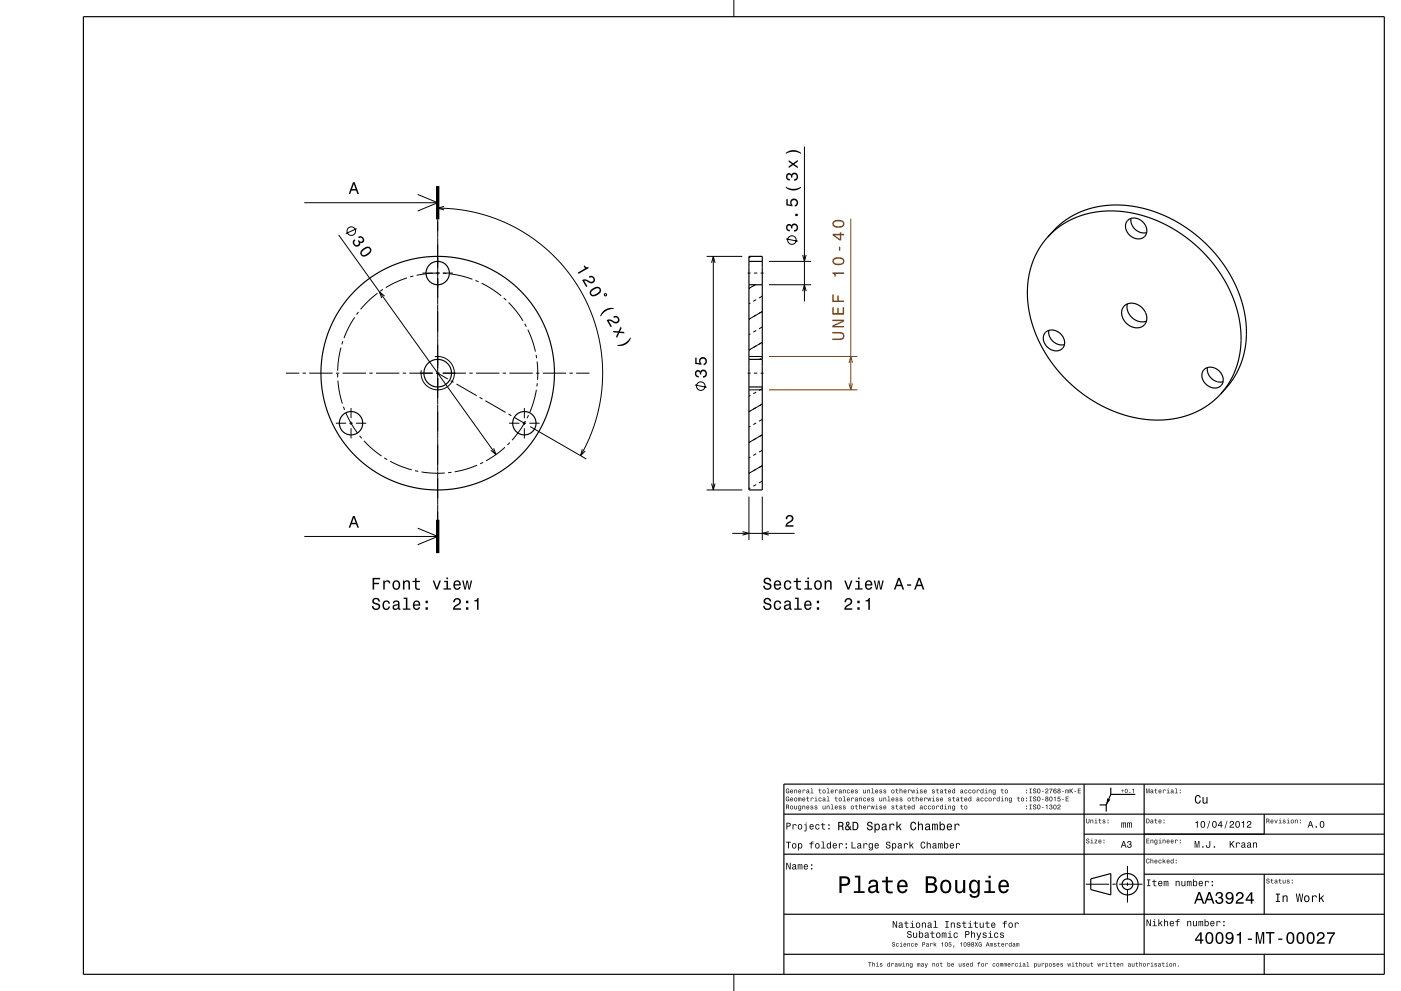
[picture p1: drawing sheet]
<svg xmlns="http://www.w3.org/2000/svg" width="420mm" height="297mm" viewBox="0 0 420 297" stroke-linecap="round" stroke-linejoin="round" font-family="sans-serif">
<g fill="none" stroke="#000" stroke-width=".3">
<path d="M220 0v5M125.2 58.3l6 2.5-6 2.4M241.2 43.9v46.4M91.2 60.8h40M101.5 70.4l47.2 65.8M106.9 68.5l-3.2 1.5M131.2 62.4l6.8 .5 6.1 1.2 6.4 2.2 5.4 2.7 5.4 3.6 4.9 4.3 4.1 4.6 3.6 5.4 2.9 5.8 2.1 6.2 1.3 5.9 .5 6.7-.5 7-1.3 6.3-2.1 6.2-2.8 5.6M131.2 60.4v3.9M131.2 65.8v91.5M133.1 61.9l-1.9 .5 1.9 .5M211.8 76.8h10.7M225.1 76.9l-.6 .3"/>
<path d="M230.5 78.3h12.7M235.7 71.6l3.5 .7M240.6 76.4l.6 1.9 .5-1.9M106.3 95.1l-1.9 3.2-1.3 3M107.5 93.5l-.6 .8M113.2 87.9l-2.7 2.2-2.4 2.6M114.8 86.7l-.8 .6M115.3 88.7l-1.6-1.2 .7 1.8M122 83.3l-3.3 1.3-3.1 1.6M123.9 82.7l-.9 .3M126.7 81.8h3M130.7 81.8h1"/>
<path d="M131.8 81.8l-3.5 .2-3.4 .5M132.7 81.8h3.1M132.8 81.9l1 .1M134.8 82.1l3.2 .5 3.6 1.1M142.6 84.1l.9 .4M144.4 84.9l3 1.7 2.9 2.1M151 89.3l.8 .7M152.5 90.7l2.3 2.6 2 2.9M157.3 97l.5 .9M158.2 98.8l1.3 3 1 3.6M181.2 88.1h.5l.1 .5h-.5zM224.1 81.8h.9"/>
<path d="M225 90.8l-.5 .3M226 81.8h1M226.4 85.3l-1.9 1.1M226.7 99l-.9 .5M226.7 94.4l-.9 .5M226.7 89.8l-.9 .5M228 81.8h.9M228.4 93.4l-.8 .5M228.4 88.8l-.8 .5M228.5 93.4l-4 2.3 .5-.3M228.5 98l-.9 .5M228.5 88.7v.1"/>
<path d="M230.5 85.3h12.7M240.6 87.3l.6-2 .5 2M85.7 111.8h4M90.7 111.8h1M92.7 111.8h7M100.7 111.8h1M101.2 112.1v1M101.3 114.1l.5 3.5 .8 3.3M102.2 104.2l-.7 3.7-.3 3.2M102.7 111.8h7M102.8 102.3l-.3 .9M110.7 111.8h1"/>
<path d="M112.7 111.8h7M120.7 111.8h1M122.7 111.8h7M130.3 106.9a5 5 0 0 1 5.9 4.6 5 5 0 0 1-5.3 5.3 5 5 0 0 1-4.6-5.8M130.7 111.8h1M131.2 111.8l3 1.8M132.7 111.8h7M135.1 114.1l.9 .5M136.8 115.1l6.1 3.5M140.7 111.8h1M142.7 111.8h7M143.8 119.1l.8 .5"/>
<path d="M150.7 111.8h1M152.7 111.8h7M160.7 106.4l.2 1M160.7 111.8h1M160.8 116.8l-.7 3.2-1.2 3.5M161 108.3l.1 5.5M161.1 114.8l-.1 1M162.7 111.8h7M170.7 111.8h1M172.7 111.8h4M224.1 111.8h.9M224.5 116.8h4"/>
<path d="M224.5 106.8h4M225 100l-.5 .3M225 118.5l-.5 .3M226 111.8h1M226.7 117.5l-.9 .5M228 111.8h.9M228.1 107.5l-.4 .2M228.4 116.5l-.8 .5M228.5 102.6l-4 2.3M228.5 107.2l-.2 .1M228.5 116.5h.1M100.7 126.8h3"/>
<path d="M103 121.9l.3 .9M103.7 123.8l1.6 3.1 1.9 2.9M104.7 126.8h1M105.2 122.3v3M105.2 126.3v1M105.2 128.3v3.1M106.7 126.8h3.1M107.8 130.6l.6 .8M109.1 132.1l2.7 2.6 2.6 2M115.2 137.2l.9 .5M116.9 138.2l3.2 1.5 3.3 1.1M143 139.4l-3.3 1.2-3.4 .8"/>
<path d="M144.8 138.6l-.9 .4M145.5 120.1l6.1 3.5M148 134.4l.7 1.8-1.6-1.2M151.4 134l-2.7 2.2-3 1.9M152.4 124.1l.9 .5M152.6 126.8h3.1M152.8 132.6l-.7 .8M154.2 125.1l3 1.7M156.7 126.8h1M157.2 122.3v3M157.2 126.3v1M157.2 128.3v3.1"/>
<path d="M157.5 126.2l-1.8 3-2.2 2.7M158.4 124.4l-.4 .9M158.7 126.8h3M158.9 127.8l16.9 9.8M174.6 134.6l-.6 2 1.5-1.5M225 137l-.5 .2M225 127.8l-.5 .2M226.7 136l-.9 .5M226.7 131.4l-.9 .5M226.7 126.8l-.9 .5M228.4 130.4l-.8 .5M228.4 125.8l-.8 .5"/>
<path d="M228.5 139.6l-4 2.3M228.5 130.3l-4 2.3 .5-.2M228.5 121.1l-4 2.3M228.5 134.9l-.9 .6M228.5 125.7h.1M124.4 141.1l1 .2M125.2 158.3l6 2.5-6 2.5M126.4 141.4l3.2 .4h3.7M135.3 141.6l-1 .1M211.8 146.8h10.7M219.5 159.9h18.7M222.6 159.3l1.9 .6-1.9 .5"/>
<path d="M224.5 148.8v13.1M225 146.2l-.5 .3M226.7 145.2l-.9 .5M228.5 144.2l-.9 .5M228.5 148.8v13.1M230.5 159.3l-2 .6 2 .5M91.2 160.8h40M338 259.5v4M325.5 265h7M333.5 265h1M335.5 265h7M338 264.5v1"/>
<path d="M338 266.5v4M220 292v5"/>
<circle cx="105.3" cy="69.3" r="1.28"/>
<circle cx="237.4" cy="71.9" r="1.28"/>
</g>
<path d="M230.5 116.8h26.5M230.5 106.8h26.5" fill="none" stroke="#804000" stroke-width=".3"/>
<g fill="none" stroke="#000" stroke-width=".35">
<path d="M25 5h390v287h-390zM224.5 76.8h4v70h-4zM224.5 78.3h4M314.1 71.1l4.2-4.3 2.5-1.7 2.5-1.3 3-1.1 2.8-.8 3.3-.4 3.1-.1 3.6 .3 3 .6 6.3 2 3.3 1.6 3 1.8 2.9 1.9 2.8 2.4 5 5.3 2 2.8 1.9 3.2 1.5 3 1.2 3.3 .9 3.1 .5 3.2 .3 3.1-.1 3.2-.6 3.3-.7 2.8-1.1 2.7-1.5 2.6-3.7 4.5M314.1 71.1l-1.9 2.3-1.4 2.4-1.2 2.6-.8 2.6-.5 2.7-.3 3.2 .4 5.9 1.7 6.3 2.8 5.9 3.7 5.4 4.6 4.9 5.6 4.3 5.8 3.1 6.1 2.1 3.2 .7 3.2 .3 5.8-.1 3.1-.6 2.6-.8 2.5-1.1 2.5-1.4 2.4-1.8 2-1.9M314.1 71.1l1.8-1.9 2.3-1.7 2.4-1.4 2.7-1.2 5.3-1.4 3-.3 3.2 .1 6.1 .9 6.4 2.1 3.2 1.6 3 1.8 5.3 4.1 5 5.3 3.6 5.5 2.7 5.9 1.6 6 .3 6-.2 2.7-.7 3.3-1.9 5-1.5 2.4-1.7 2.2M338.1 66a3.7 3.7 0 0 1 3.9 0 3.7 3.7 0 0 1 1.8 3.5 2.79 2.79 0 0 1-2.1 2.1 2.79 2.79 0 0 1-2.8-.9 3.2 3.2 0 0 1-.8-4.7zM339.1 65.5a3.9 3.9 0 0 0 4.7 4.2M224.5 85.3h4M313.4 99.7a3.7 3.7 0 0 1 5.8 3 2.72 2.72 0 0 1-1.8 2.4 2.72 2.72 0 0 1-2.9-.7 3.3 3.3 0 0 1-1.1-4.7zM314.4 99a3.9 3.9 0 0 0 4.7 4.3M337.1 91.7a4.3 4.3 0 0 1 6.6 2.6 3.1 3.1 0 0 1-1.2 3.5 3.1 3.1 0 0 1-3.7-.1 4 4 0 0 1-1.7-6z"/>
<path d="M338 91.1a4.6 4.6 0 0 0 5.7 5.2M224.5 116h4M224.5 107.7h4M360.9 110.8a3.7 3.7 0 0 1 3.9-.2 3.7 3.7 0 0 1 1.9 3.4 2.74 2.74 0 0 1-1.9 2.3 2.74 2.74 0 0 1-2.8-.7 3.3 3.3 0 0 1-1.1-4.8zM362 110.2a3.9 3.9 0 0 0 4.7 4.2M325 235v39M333 236.1v2M340.3 238.1h-7.3l-1.4 3.1M343 235v51M415 235h-180v57M235 256h180M235 244h180"/>
<path d="M325 250h90M329.6 241.2h2M331.6 241.2v2M379 244v6M235 274h180M327 263.4l6-1.6v6.4l-6-1.6zM343 262h72M379 262v12M235 286h180M379 286v6"/>
<circle cx="131.2" cy="81.8" r="3.5"/>
<circle cx="131.2" cy="111.8" r="35"/>
<circle cx="131.2" cy="111.8" r="4.1"/>
<circle cx="105.2" cy="126.8" r="3.5"/>
<circle cx="157.2" cy="126.8" r="3.5"/>
<circle cx="338" cy="265" r="3.2"/>
<circle cx="338" cy="265" r="1.6"/>
</g>
<path d="M131.2 55.8v10M131.2 155.8v10" fill="none" stroke="#000" stroke-width="1" stroke-linecap="butt"/>
<g fill="#000">
<path d="M105.8 54.6l-1.3 3.5h.5l.4-1h1.4l.3 1h.5l-1.3-3.5zM106.1 55.1l.5 1.6h-1.1z" fill-rule="evenodd"/>
<path d="M235.6 56v.3a3.6 3.6 0 0 0 4.5 0v-.3a4.3 4.3 0 0 1-4.5 0zM235.9 52.2a1.17 1.17 0 0 0-.2 1.2 1.17 1.17 0 0 0 1.1 .7v-.5a.62 .62 0 0 1-.8-.3 .62 .62 0 0 1 .3-.8 .62 .62 0 0 1 .8 .2v.5h.4a.72 .72 0 0 1 .5-.9 .72 .72 0 0 1 .9 .5 .72 .72 0 0 1-.5 .9h-.3v.5a1.18 1.18 0 0 0 1.2-1.5 1.18 1.18 0 0 0-1.9-.6l-.1 .2a.86 .86 0 0 0-1.4-.1zM236.4 48v.5l1 .7-1 .6v.6l1.4-.9 1.4 .9v-.5l-1.1-.7 1.1-.7v-.6l-1.4 1zM235.6 45.8v.3a4.3 4.3 0 0 1 4.5 0v-.3a3.6 3.6 0 0 0-4.5 0z" fill-rule="evenodd"/>
<path d="M106.2 71.7a1.18 1.18 0 0 0 0 2.1 1.18 1.18 0 0 0 1.8-1 1.01 1.01 0 0 0 1.2-.9 1.01 1.01 0 0 0-1-1.1l-.9 .2 .3 .4a.62 .62 0 0 1 .8-.2 .62 .62 0 0 1 .3 .8 .62 .62 0 0 1-.8 .3l-.3-.4-.3 .3a.72 .72 0 0 1 .1 1 .72 .72 0 0 1-1 .1 .72 .72 0 0 1-.1-1l.2-.2zM108.4 74.9a1.14 1.14 0 0 0-.2 1.6 1.14 1.14 0 0 0 1.5 .3l.7-.4a1.52 1.52 0 0 0 .8-2 1.43 1.43 0 0 0-2.2 0zM108.8 75.2a1.62 1.62 0 0 1 2-.6l.1 .3a2.38 2.38 0 0 1-2.1 1.5l-.4-.5z" fill-rule="evenodd"/>
<path d="M235.9 67.4a1.17 1.17 0 0 0-.2 1.3 1.17 1.17 0 0 0 1.1 .6v-.4a.62 .62 0 0 1-.8-.3 .62 .62 0 0 1 .3-.8 .62 .62 0 0 1 .8 .2v.5h.4a.72 .72 0 0 1 .5-1 .72 .72 0 0 1 .9 .5 .72 .72 0 0 1-.5 .9l-.3 .1v.4a1.18 1.18 0 0 0 1.2-1.5 1.18 1.18 0 0 0-1.9-.6l-.1 .2a.86 .86 0 0 0-1.4-.1zM238.4 64.1v.7h.8v-.7zM235.7 59.7v1.8l1.9 .3v-.4a.8 .8 0 0 1-.2-1.2 .8 .8 0 0 1 1.2 .1 .8 .8 0 0 1-.4 1.2v.4a1.21 1.21 0 0 0 1.1-1.5 1.21 1.21 0 0 0-1.6-.8 1.21 1.21 0 0 0-.6 1.8l-1-.2v-1.5z" fill-rule="evenodd"/>
<path d="M175 79.7l.4 .7-2.2 1.3 .3 .4 3-1.8-.2-.3a.78 .78 0 0 1-1-.4zM174.5 83.9l1.2 2.1 .4-.2-1-1.6 1.2 .3a1.18 1.18 0 0 0 1.6 .3 1.18 1.18 0 0 0 .3-1.7 1.18 1.18 0 0 0-1.7-.2l.2 .4a.7 .7 0 0 1 1 0 .7 .7 0 0 1 0 1 .7 .7 0 0 1-1 0l-.3-.2a1.63 1.63 0 0 0-1.9-.2zM177.2 86.8a1.14 1.14 0 0 0-.3 1.5 1.14 1.14 0 0 0 1.5 .5l.7-.4a1.52 1.52 0 0 0 1-1.9 1.43 1.43 0 0 0-2.2-.2zM177.6 87.1a1.61 1.61 0 0 1 2.1-.4l.1 .3a2.37 2.37 0 0 1-2.3 1.3l-.3-.6z" fill-rule="evenodd"/>
<path d="M180.6 93.5l-.7 1.1 .2 .3a4.3 4.3 0 0 1 4-2.3l-.2-.3h-1.3l-1.1 .4zM181.9 95.9l1.2 2.1 .3-.2-.9-1.6 1.1 .3a1.18 1.18 0 0 0 1.7 .3 1.18 1.18 0 0 0 .2-1.7 1.18 1.18 0 0 0-1.6-.2l.2 .4a.71 .71 0 0 1 1 0 .71 .71 0 0 1 0 1 .71 .71 0 0 1-1 0l-.3-.2a1.64 1.64 0 0 0-1.9-.2zM183.7 99.2l.3 .4 1.2 .1-.5 1.1 .3 .5 .7-1.5 1.6 .1-.3-.4-1.2-.1 .6-1.1-.3-.4-.7 1.4zM185 103.4l.2 .3a3.6 3.6 0 0 0 3.9-2.3l-.1-.3a4.3 4.3 0 0 1-4 2.3z" fill-rule="evenodd"/>
<path d="M105.8 154.6l-1.3 3.6h.5l.4-1.1h1.4l.3 1.1h.5l-1.3-3.6zM106.1 155.1l.5 1.6h-1.1z" fill-rule="evenodd"/>
<path d="M235.9 154.6a1.18 1.18 0 0 1 1.9 .3 1.18 1.18 0 0 1-1 1.7l-.8 .8h1.9v.5h-2.4a2.75 2.75 0 0 1 1.8-2.1 .69 .69 0 0 0-.5-1.1 .69 .69 0 0 0-.8 .9h-.5z" fill-rule="evenodd"/>
<path d="M111.7 173.2v3.5h.5v-1.6h1.4v-.4h-1.4v-1.1h1.8v-.4zM114.9 174v2.7h.4v-1.6a.66 .66 0 0 1 .4-.7 .66 .66 0 0 1 .8 .2l.1 .2h.4a.89 .89 0 0 0-.7-.9 .89 .89 0 0 0-1 .5v-.4zM117.9 174.3a1.45 1.45 0 0 0-.2 1.7 1.45 1.45 0 0 0 1.6 .7 1.45 1.45 0 0 0 .7-1.8 1.45 1.45 0 0 0-1.7-.9zM118.3 174.6a.67 .67 0 0 1 .7-.3 .67 .67 0 0 1 .5 .6 .93 .93 0 0 1 0 1 .93 .93 0 0 1-1 .4 1.37 1.37 0 0 1-.2-1.7zM120.8 174v2.7h.4v-1.6a.63 .63 0 0 1 .6-.8 .63 .63 0 0 1 .7 .7v1.7h.4v-1.8a.89 .89 0 0 0-.6-1 .89 .89 0 0 0-1.1 .5v-.4zM124.4 173.3v.8h-.7v.4h.7l.1 1.8a1.05 1.05 0 0 0 1.4 .5v-.4a.68 .68 0 0 1-1-.4v-1.5h1v-.4h-1v-.8zM129.7 174l1 2.7h.5l1-2.7h-.5l-.7 2.2-.8-2.2zM133.2 174.1v.4h.7v1.8h-1v.4h2.3v-.4h-.9v-2.2zM133.8 173.1v.5h.5v-.5zM136.2 174.3a1.45 1.45 0 0 0-.2 1.6 1.45 1.45 0 0 0 1.4 .8l.7-.8h-.4l-.6 .5a.76 .76 0 0 1-.7-.9h1.7a1.17 1.17 0 0 0-.4-1.4 1.17 1.17 0 0 0-1.5 .2zM136.6 174.5l.2-.2a.66 .66 0 0 1 .7 .1 .66 .66 0 0 1 .2 .7h-1.3zM138.6 174l.6 2.7h.5l.4-2.3 .4 2.3h.4l.7-2.7h-.5l-.4 2.3-.4-2.3h-.5l-.4 2.3-.4-2.3z" fill-rule="evenodd"/>
<path d="M229.2 173.4a1.09 1.09 0 0 0-.2 1.3 1.09 1.09 0 0 0 1.3 .5 .64 .64 0 0 1 .4 .9 .64 .64 0 0 1-1 .2l-.5-.8h-.4a1.21 1.21 0 0 0 1.5 1.3 1.21 1.21 0 0 0 .7-1.8l-.8-.3a.71 .71 0 0 1-.8-.6 .7 .7 0 0 1 .7-.6 .7 .7 0 0 1 .6 .7h.5a1.19 1.19 0 0 0-.7-1 1.19 1.19 0 0 0-1.3 .2zM232.3 174.3a1.45 1.45 0 0 0-.3 1.6 1.45 1.45 0 0 0 1.5 .8l.7-.8h-.5l-.6 .5a.76 .76 0 0 1-.7-.9h1.8a1.16 1.16 0 0 0-.5-1.4 1.16 1.16 0 0 0-1.4 .2zM232.6 174.5l.2-.2a.66 .66 0 0 1 .7 .1 .66 .66 0 0 1 .2 .7h-1.3zM235.3 174.3a1.45 1.45 0 0 0-.2 1.6 1.45 1.45 0 0 0 1.5 .8l.5-.5 .1-.5h-.4l-.4 .7a1.01 1.01 0 0 1-1-1.1 1.01 1.01 0 0 1 1-1l.4 .6h.4a1.09 1.09 0 0 0-.7-1 1.09 1.09 0 0 0-1.2 .4zM238.7 173.3v.8h-.8v.4h.8v1.8a1.04 1.04 0 0 0 1.5 .5v-.4a.68 .68 0 0 1-1-.4l-.1-1.5h1.1v-.4h-1.1v-.8zM241.4 174.1v.4h.7v1.8h-1v.4h2.3v-.4h-.9v-2.2zM242 173.1v.5h.5v-.5zM244.4 174.3a1.45 1.45 0 0 0-.3 1.7 1.45 1.45 0 0 0 1.6 .7 1.45 1.45 0 0 0 .7-1.8 1.45 1.45 0 0 0-1.7-.9zM244.7 174.6a.67 .67 0 0 1 .7-.3 .67 .67 0 0 1 .5 .6 .93 .93 0 0 1 0 1 .93 .93 0 0 1-1 .4 1.37 1.37 0 0 1-.2-1.7zM247.2 174v2.7h.5v-1.6a.63 .63 0 0 1 .4-.7 .63 .63 0 0 1 .7 .3l.1 2h.4v-1.8a.89 .89 0 0 0-.6-1 .89 .89 0 0 0-1.1 .5v-.4zM253.1 174l1 2.7h.5l1-2.7h-.5l-.8 2.2-.7-2.2zM256.5 174.1v.4h.7v1.8h-.9v.4h2.3v-.4h-.9v-2.2zM257.2 173.1v.5h.5v-.5zM259.6 174.3a1.46 1.46 0 0 0-.3 1.6 1.46 1.46 0 0 0 1.5 .8l.7-.8h-.5l-.6 .5a.76 .76 0 0 1-.7-.9h1.8a1.17 1.17 0 0 0-.5-1.4 1.17 1.17 0 0 0-1.4 .2zM259.9 174.5l.2-.2a.66 .66 0 0 1 .7 .1 .66 .66 0 0 1 .3 .7h-1.4zM261.9 174l.7 2.7h.4l.4-2.3 .4 2.3h.5l.6-2.7h-.4l-.4 2.3-.4-2.3h-.5l-.4 2.3-.4-2.3zM269.3 173.2l-1.3 3.5h.4l.4-1h1.4l.4 1h.4l-1.2-3.5zM269.5 173.7l.5 1.5h-1zM271.9 175.1v.4h1.3v-.4zM275.3 173.2l-1.3 3.5h.5l.4-1h1.4l.3 1h.5l-1.3-3.5zM275.6 173.7l.5 1.5h-1.1z" fill-rule="evenodd"/>
<path d="M111.9 179.4a.96 .96 0 0 0-.3 1.1 .96 .96 0 0 0 1 .6l.4 .1a.64 .64 0 0 1 .4 1 .64 .64 0 0 1-1 .2l-.5-.8h-.4a1.21 1.21 0 0 0 1.5 1.3 1.21 1.21 0 0 0 .7-1.9l-1.2-.4a.62 .62 0 0 1-.1-1 .62 .62 0 0 1 1 .4v.3h.5a1.19 1.19 0 0 0-.7-1.1 1.19 1.19 0 0 0-1.3 .2zM115 180.3a1.45 1.45 0 0 0-.3 1.7 1.45 1.45 0 0 0 1.5 .8l.6-.6 .1-.4h-.4l-.4 .6a1.01 1.01 0 0 1-1-1 1.01 1.01 0 0 1 1-1l.4 .5h.4a1.09 1.09 0 0 0-.8-.9 1.09 1.09 0 0 0-1.1 .3zM118.1 180.2l-.3 .6h.4a.55 .55 0 0 1 .7-.5 .55 .55 0 0 1 .3 .8h-.2a.91 .91 0 0 0-1.3 .5 .91 .91 0 0 0 .8 1.2l.9-.4 .1 .3 .5 .1v-.4h-.2v-1.6a1.02 1.02 0 0 0-1.7-.6zM118.2 181.7l1.1-.3a.77 .77 0 0 1-.2 .8 .77 .77 0 0 1-.9 .1zM121 179.1v.4h.7v2.9h-.9v.3h2.2v-.3h-.9v-3.3zM124.1 180.3a1.45 1.45 0 0 0-.3 1.7 1.45 1.45 0 0 0 1.5 .8l.7-.8h-.5l-.6 .4a.76 .76 0 0 1-.7-.9h1.8a1.16 1.16 0 0 0-.5-1.4 1.16 1.16 0 0 0-1.4 .2zM124.4 180.5l.2-.1a.66 .66 0 0 1 .7 .1 .66 .66 0 0 1 .2 .6h-1.3zM127.6 182v.7h.7v-.7zM127.6 180v.8h.7v-.8z" fill-rule="evenodd"/>
<path d="M136.2 179.5l-.3 1h.4a.71 .71 0 0 1 .5-.9 .71 .71 0 0 1 .9 .5 .71 .71 0 0 1-.5 .9l-.3 .2a1.64 1.64 0 0 0-1.1 1.5h2.4v-.4h-1.9l.8-.8a1.17 1.17 0 0 0 1-1.7 1.17 1.17 0 0 0-1.9-.3zM139.7 182v.7h.7v-.7zM139.7 180v.8h.7v-.8zM142.2 179.9v.3h.8v2.5h.5v-3.5h-.4a.78 .78 0 0 1-.9 .7z" fill-rule="evenodd"/>
<path d="M229.2 179.4a.96 .96 0 0 0-.3 1.1 .96 .96 0 0 0 1 .6l.4 .1a.64 .64 0 0 1 .4 1 .64 .64 0 0 1-1 .2l-.5-.8h-.4a1.21 1.21 0 0 0 1.5 1.3 1.21 1.21 0 0 0 .7-1.9l-1.2-.4a.62 .62 0 0 1-.1-1 .62 .62 0 0 1 1 .4v.3h.5a1.19 1.19 0 0 0-.7-1.1 1.19 1.19 0 0 0-1.3 .2zM232.3 180.3a1.45 1.45 0 0 0-.3 1.7 1.45 1.45 0 0 0 1.5 .8l.6-.6 .1-.4h-.4l-.4 .6a1.01 1.01 0 0 1-1-1 1.01 1.01 0 0 1 1-1l.4 .5h.4a1.09 1.09 0 0 0-.8-.9 1.09 1.09 0 0 0-1.1 .3zM235.4 180.2l-.3 .6h.4a.55 .55 0 0 1 .7-.5 .55 .55 0 0 1 .3 .8h-.2a.91 .91 0 0 0-1.3 .5 .91 .91 0 0 0 .8 1.2l.9-.4 .1 .3 .5 .1v-.4h-.2v-1.6a1.02 1.02 0 0 0-1.7-.6zM235.5 181.7l1.1-.3a.77 .77 0 0 1-.2 .8 .77 .77 0 0 1-.9 .1zM238.3 179.1v.4h.7v2.9h-.9v.3h2.2v-.3h-.9v-3.3zM241.4 180.3a1.45 1.45 0 0 0-.3 1.7 1.45 1.45 0 0 0 1.5 .8l.7-.8h-.5l-.6 .4a.76 .76 0 0 1-.7-.9h1.8a1.16 1.16 0 0 0-.5-1.4 1.16 1.16 0 0 0-1.4 .2zM241.7 180.5l.2-.1a.66 .66 0 0 1 .7 .1 .66 .66 0 0 1 .2 .6h-1.3zM244.9 182v.7h.7v-.7zM244.9 180v.8h.7v-.8z" fill-rule="evenodd"/>
<path d="M253.5 179.5l-.3 1h.4a.71 .71 0 0 1 .6-.9 .71 .71 0 0 1 .8 .5 .71 .71 0 0 1-.5 .9l-.3 .2a1.64 1.64 0 0 0-1.1 1.5h2.4v-.4h-1.9l.9-.8a1.17 1.17 0 0 0 .9-1.7 1.17 1.17 0 0 0-1.9-.3zM257 182v.7h.7v-.7zM257 180v.8h.7v-.8zM259.5 179.9v.3h.8v2.5h.5v-3.5h-.4a.78 .78 0 0 1-.9 .7z" fill-rule="evenodd"/>
<path d="M235.7 236.5a.67 .67 0 0 0-.2 .9 .67 .67 0 0 0 .9 .3h.2v-.7h-.5v.2h.3l-.2 .4a.49 .49 0 0 1-.5-.6 .49 .49 0 0 1 .7-.4l.2 .2-.3-.5zM237 236.8a.54 .54 0 0 0-.1 .8 .54 .54 0 0 0 .8 0l.1-.2a.37 .37 0 0 1-.5 .2 .37 .37 0 0 1-.2-.3l.7-.1-.3-.5zM237.1 236.9l.3-.1 .2 .3h-.5zM238.1 236.7v1h.2v-.6a.25 .25 0 0 1 .2-.3 .25 .25 0 0 1 .3 .3v.6h.2v-.7a.36 .36 0 0 0-.3-.4 .36 .36 0 0 0-.4 .2zM239.4 236.8a.53 .53 0 0 0-.1 .8 .53 .53 0 0 0 .8 0l.1-.2a.37 .37 0 0 1-.4 .2 .37 .37 0 0 1-.3-.3l.7-.1-.3-.5zM239.6 236.9l.3-.1 .1 .3h-.5zM240.6 236.7v1h.2l.1-.8 .6 .1a.36 .36 0 0 0-.3-.4 .36 .36 0 0 0-.4 .2zM241.9 236.7l-.1 .3 .5-.2 .1 .3a.39 .39 0 0 0-.6 .1 .39 .39 0 0 0 .3 .6l.3-.2 .3 .1-.1-.8-.3-.3zM241.9 237.4a.25 .25 0 0 1 .5 0 .25 .25 0 0 1-.5 0zM243 236.3l.3 .1v1.2l-.3 .1h.9l-.4-.1v-1.3zM245.6 236.4v.3l-.3 .1h.3l.1 .9 .5 .1-.4-.4v-.6l.4-.1h-.4v-.3zM246.6 237.2a.53 .53 0 0 0 1 0 .53 .53 0 0 0-1 0zM246.8 236.9l.1-.1a.37 .37 0 0 1 .4 .4 .37 .37 0 0 1-.5 .3zM247.9 236.3l.3 .1v1.2l-.4 .1h.9l-.3-.1v-1.3zM249.1 236.8a.53 .53 0 0 0 0 .8 .53 .53 0 0 0 .7 0l.1-.2a.37 .37 0 0 1-.4 .2 .37 .37 0 0 1-.3-.3l.7-.1-.2-.5zM249.3 236.9l.3-.1 .1 .3h-.5zM250.3 236.7v1h.2l.1-.8 .6 .1a.36 .36 0 0 0-.3-.4 .36 .36 0 0 0-.4 .2zM251.6 236.7l-.1 .3 .5-.2 .1 .3a.39 .39 0 0 0-.6 .1 .39 .39 0 0 0 .3 .6l.3-.2 .3 .1-.1-.8-.2-.3zM251.6 237.4a.25 .25 0 0 1 .5 0 .25 .25 0 0 1-.5 0zM252.7 236.7v1h.2v-.6a.25 .25 0 0 1 .2-.3 .25 .25 0 0 1 .3 .3v.6h.1v-.7a.36 .36 0 0 0-.2-.4 .36 .36 0 0 0-.4 .2zM254 236.8a.53 .53 0 0 0-.1 .8 .53 .53 0 0 0 .8-.1l-.1-.1a.3 .3 0 0 1-.4 0 .3 .3 0 0 1-.1-.4 .3 .3 0 0 1 .5 0h.2l-.3-.3zM255.2 236.8a.53 .53 0 0 0-.1 .8 .53 .53 0 0 0 .8 0l.1-.2a.37 .37 0 0 1-.4 .2 .37 .37 0 0 1-.3-.3l.7-.1-.3-.5zM255.4 236.9l.3-.1 .1 .3h-.5zM256.4 236.7v.4l.6 .3-.2 .2-.5-.2a.39 .39 0 0 0 .6 .4 .39 .39 0 0 0 .1-.6l-.5-.3 .2-.1 .5 .1-.2-.2zM258.8 236.7v.7a.35 .35 0 0 0 .2 .4 .35 .35 0 0 0 .4-.2l.2 .1v-1h-.2v.7l-.3 .2-.2-.1v-.8zM260 236.7v1h.2v-.6a.25 .25 0 0 1 .2-.3 .25 .25 0 0 1 .2 .3v.6h.2v-.7a.35 .35 0 0 0-.2-.4 .35 .35 0 0 0-.5 .2zM261.3 236.3l.2 .1v1.2l-.3 .1h.9l-.4-.1v-1.3zM262.5 236.8a.54 .54 0 0 0-.1 .8 .54 .54 0 0 0 .8 0l.1-.2a.37 .37 0 0 1-.5 .2 .37 .37 0 0 1-.2-.3l.7-.1-.3-.5zM262.6 236.9l.3-.1 .2 .3h-.5zM263.7 236.7v.4l.6 .3-.3 .2-.4-.2a.39 .39 0 0 0 .5 .4 .39 .39 0 0 0 .2-.6l-.5-.3 .2-.1 .4 .1-.1-.2zM265 236.7l-.1 .4 .6 .3-.2 .2-.5-.2a.39 .39 0 0 0 .6 .4 .39 .39 0 0 0 .1-.6l-.5-.3 .2-.1 .5 .1-.2-.2zM267.2 237.2a.55 .55 0 0 0 1.1 0 .55 .55 0 0 0-1.1 0zM267.5 236.9l.1-.1a.37 .37 0 0 1 .4 .4 .37 .37 0 0 1-.5 .3zM268.7 236.4v.3l-.3 .1h.3l.1 .9 .5 .1-.4-.4v-.6l.4-.1h-.4v-.3zM269.7 236.3v1.4h.2v-.6a.25 .25 0 0 1 .2-.3 .25 .25 0 0 1 .3 .3v.6h.1v-.7a.35 .35 0 0 0-.2-.4 .35 .35 0 0 0-.4 .2v-.5zM271 236.8a.53 .53 0 0 0-.1 .8 .53 .53 0 0 0 .8 0l.1-.2a.37 .37 0 0 1-.5 .2 .37 .37 0 0 1-.2-.3l.7-.1-.3-.5zM271.1 236.9l.3-.1 .2 .3h-.5zM272.2 236.7v1h.2v-.8l.6 .1a.36 .36 0 0 0-.2-.4 .36 .36 0 0 0-.4 .2zM273.2 236.7l.2 1h.2l.2-.9 .1 .9h.2l.3-1h-.2l-.2 .9-.2-.9h-.1l-.2 .9-.2-.9zM274.6 236.7l.3 .1v.8l-.3 .1h.9l-.4-.1v-.9zM274.9 236.3l.2 .2zM275.9 236.7v.4l.5 .3-.2 .2-.4-.2a.39 .39 0 0 0 .5 .4 .39 .39 0 0 0 .1-.6l-.4-.3 .2-.1 .4 .1-.1-.2zM277.1 236.8a.54 .54 0 0 0-.1 .8 .54 .54 0 0 0 .8 0v-.2a.37 .37 0 0 1-.4 .2 .37 .37 0 0 1-.3-.3l.7-.1-.2-.5zM277.2 236.9l.3-.1 .2 .3h-.6zM279.5 236.7v.4l.6 .3-.3 .2-.4-.2a.39 .39 0 0 0 .5 .4 .39 .39 0 0 0 .2-.6l-.5-.3 .2-.1 .4 .1-.1-.2zM280.9 236.4v.3l-.3 .1h.3v.9l.5 .1-.4-.4v-.6l.4-.1h-.4v-.3zM282 236.7l-.2 .3 .5-.2 .1 .3a.39 .39 0 0 0-.6 .1 .39 .39 0 0 0 .3 .6l.6-.2-.2-.9zM282 237.4a.25 .25 0 0 1 .5 0 .25 .25 0 0 1-.5 0zM283.3 236.4v.3l-.3 .1h.3l.1 .9 .5 .1-.4-.4v-.6l.4-.1h-.4v-.3zM284.4 236.8a.53 .53 0 0 0-.1 .8 .53 .53 0 0 0 .8 0v-.2a.37 .37 0 0 1-.4 .2 .37 .37 0 0 1-.3-.3l.7-.1-.2-.5zM284.5 236.9l.3-.1 .1 .3h-.5zM285.5 236.8a.51 .51 0 0 0-.1 .7 .51 .51 0 0 0 .7 .1l.2 .1v-1.4h-.2v.5l-.3-.2zM285.7 236.9l.1-.1a.36 .36 0 0 1 .3 .4 .36 .36 0 0 1-.4 .3zM288 236.7l-.1 .3 .5-.2 .1 .3a.39 .39 0 0 0-.6 .1 .39 .39 0 0 0 .3 .6l.6-.2-.2-.9zM288.1 237.4a.24 .24 0 0 1 .4 0 .24 .24 0 0 1-.4 0zM289.2 236.8a.53 .53 0 0 0-.1 .8 .53 .53 0 0 0 .9-.1l-.2-.1a.3 .3 0 0 1-.4 0 .3 .3 0 0 1 0-.4 .3 .3 0 0 1 .4 0h.2l-.3-.3zM290.4 236.8a.53 .53 0 0 0 0 .8 .53 .53 0 0 0 .8-.1l-.2-.1a.3 .3 0 0 1-.4 0 .3 .3 0 0 1 0-.4 .3 .3 0 0 1 .4 0h.2l-.3-.3zM291.5 237.2a.55 .55 0 0 0 1.1 0 .55 .55 0 0 0-1.1 0zM291.8 236.9v-.1a.37 .37 0 0 1 .5 .4 .37 .37 0 0 1-.5 .3zM292.8 236.7v1h.2l.1-.8 .6 .1a.36 .36 0 0 0-.3-.4 .36 .36 0 0 0-.4 .2zM294 236.8a.51 .51 0 0 0-.1 .7 .51 .51 0 0 0 .7 .1l.2 .1v-1.4h-.1v.5l-.4-.2zM294.2 236.9l.1-.1a.36 .36 0 0 1 .3 .4 .36 .36 0 0 1-.4 .3zM295.3 236.7l.3 .1v.8l-.4 .1h.9l-.4-.1v-.9zM295.6 236.3l.1 .2zM296.4 236.7v1h.2v-.6a.25 .25 0 0 1 .2-.3 .25 .25 0 0 1 .3 .3v.6h.2v-.7a.35 .35 0 0 0-.3-.4 .35 .35 0 0 0-.4 .2zM297.7 236.8a.51 .51 0 0 0-.1 .7 .51 .51 0 0 0 .7 .1 .38 .38 0 0 1-.2 .4 .38 .38 0 0 1-.5-.2 .44 .44 0 0 0 .5 .4 .44 .44 0 0 0 .4-.5v-1zM297.8 236.9l.1-.1a.36 .36 0 0 1 .4 .4 .36 .36 0 0 1-.5 .3zM300.3 236.4v.3l-.3 .1h.3l.1 .9 .5 .1-.4-.4v-.6l.4-.1h-.4v-.3zM301.2 237.2a.55 .55 0 0 0 1.1 0 .55 .55 0 0 0-1.1 0zM301.5 236.9l.1-.1a.37 .37 0 0 1 .4 .4 .37 .37 0 0 1-.5 .3zM307.6 237.4v.3h.3v-.3zM307.6 236.7v.3h.3v-.3zM308.6 236.3l.3 .2v1.1l-.3 .1h.7l-.2-.1v-1.1l.2-.2zM309.8 236.4a.56 .56 0 0 0 .1 .7 .56 .56 0 0 0 .6 .2 .31 .31 0 0 1-.3 .3 .31 .31 0 0 1-.3-.3h-.2a.5 .5 0 0 0 .5 .5 .5 .5 0 0 0 .5-.6 .5 .5 0 0 0-.7-.3 .26 .26 0 0 1 .2-.4 .26 .26 0 0 1 .3 .3l.1-.2-.2-.3zM311 236.5a.66 .66 0 0 0-.1 .9 .66 .66 0 0 0 .9 .2 .66 .66 0 0 0 .1-.9 .66 .66 0 0 0-.9-.2zM311.3 236.5a.54 .54 0 0 1 .4 .5 .54 .54 0 0 1-.4 .6l-.2-.6zM312.4 237.1v.2h.5v-.2zM313.5 236.5l-.1 .3h.2a.3 .3 0 0 1 .3-.3 .3 .3 0 0 1 .3 .4 .3 .3 0 0 1-.4 .2l-.5 .6h1v-.1h-.8l.2-.2a.52 .52 0 0 0 .6-.5 .52 .52 0 0 0-.7-.5zM314.6 236.4v.2h.7l-.5 .8v.3h.2l.5-1.3zM316 236.4a.64 .64 0 0 0-.2 1 .64 .64 0 0 0 .9 .1l-.1-.5h-.6v-.2a.41 .41 0 0 1 .4-.3 .41 .41 0 0 1 .3 .2l-.2-.3zM316 237.3a.3 .3 0 0 1 .6 0 .3 .3 0 0 1-.6 0zM317.2 236.4v.6a.44 .44 0 0 0-.1 .6 .44 .44 0 0 0 .7 0 .44 .44 0 0 0-.1-.6 .4 .4 0 0 0 .1-.6 .4 .4 0 0 0-.6 0zM317.2 237.4a.3 .3 0 0 1 .6 0 .3 .3 0 0 1-.6 0zM317.2 236.7a.25 .25 0 0 1 .5 0 .25 .25 0 0 1-.5 0zM318.4 237.1v.2h.5v-.2zM319.4 236.7v1h.2l.1-.9 .1 .9 .3-.9 .1 .9h.2l-.1-1.1zM320.7 236.3v1.4h.2l.1-.6 .5 .6h.2l-.5-.8 .5-.6h-.2l-.6 .7v-.7zM322.1 237.1v.2h.5v-.2zM323.1 236.3v1.4h.9v-.1h-.7v-.5h.6v-.2h-.6v-.4h.7v-.2z" fill-rule="evenodd"/>
<path d="M235.7 238.9a.67 .67 0 0 0-.2 .9 .67 .67 0 0 0 .9 .3h.2v-.7h-.5l.3 .2-.2 .4a.49 .49 0 0 1-.5-.6 .49 .49 0 0 1 .7-.4l.2 .2-.3-.5zM237 239.2a.54 .54 0 0 0-.1 .8 .54 .54 0 0 0 .8 0l.1-.2a.37 .37 0 0 1-.5 .2 .37 .37 0 0 1-.2-.3l.7-.1-.3-.5zM237.1 239.3l.3-.1 .2 .3h-.5zM238.1 239.6a.53 .53 0 0 0 1 0 .53 .53 0 0 0-1 0zM238.3 239.3a.33 .33 0 0 1 .5 .1 .33 .33 0 0 1-.1 .4 .33 .33 0 0 1-.4 0zM239.3 239.1v1h.1l.2-.9 .1 .9 .3-.9 .1 .9h.1l-.1-1.1zM240.6 239.2a.53 .53 0 0 0 0 .8 .53 .53 0 0 0 .7 0l.1-.2a.37 .37 0 0 1-.4 .2 .37 .37 0 0 1-.3-.3l.7-.1-.2-.5zM240.8 239.3l.3-.1 .1 .3h-.5zM242 238.8v.3l-.3 .1h.3l.1 .9 .5 .1-.4-.4v-.6l.4-.1h-.4v-.3zM243 239.1v1h.2l.1-.8 .6 .1a.36 .36 0 0 0-.3-.4 .36 .36 0 0 0-.4 .2zM244.3 239.1l.3 .1v.8l-.4 .1h.9l-.4-.1v-.9zM244.6 238.7l.1 .2zM245.5 239.2a.53 .53 0 0 0-.1 .8 .53 .53 0 0 0 .8-.1l-.1-.1a.3 .3 0 0 1-.4 0 .3 .3 0 0 1-.1-.4 .3 .3 0 0 1 .5 0h.2l-.3-.3zM246.7 239.1l-.1 .3 .5-.2 .1 .3a.39 .39 0 0 0-.6 .1 .39 .39 0 0 0 .3 .6l.4-.2 .2 .1-.1-.8-.2-.3zM246.8 239.8a.24 .24 0 0 1 .4 0 .24 .24 0 0 1-.4 0zM247.9 238.7l.3 .1v1.2l-.4 .1h.9l-.3-.1v-1.3zM250.5 238.8v.3l-.3 .1h.3l.1 .9 .5 .1-.4-.4v-.6l.4-.1h-.4v-.3zM251.4 239.6a.55 .55 0 0 0 1.1 0 .55 .55 0 0 0-1.1 0zM251.7 239.3l.1-.1a.37 .37 0 0 1 .4 .4 .37 .37 0 0 1-.5 .3zM252.8 238.7l.2 .1v1.2l-.3 .1h.9l-.4-.1v-1.3zM254 239.2a.53 .53 0 0 0-.1 .8 .53 .53 0 0 0 .8 0l.1-.2a.37 .37 0 0 1-.5 .2 .37 .37 0 0 1-.2-.3l.7-.1-.3-.5zM254.1 239.3l.3-.1 .2 .3h-.5zM255.2 239.1v1h.2v-.8l.6 .1a.36 .36 0 0 0-.2-.4 .36 .36 0 0 0-.5 .2zM256.4 239.1l-.1 .3 .5-.2 .1 .3a.39 .39 0 0 0-.6 .1 .39 .39 0 0 0 .3 .6l.4-.2 .2 .1-.1-.8-.2-.3zM256.5 239.8a.25 .25 0 0 1 .5 0 .25 .25 0 0 1-.5 0zM257.5 239.1v1h.2v-.7l.3-.2 .2 .9h.2v-.7a.36 .36 0 0 0-.3-.4 .36 .36 0 0 0-.4 .2zM258.9 239.2a.53 .53 0 0 0-.1 .8 .53 .53 0 0 0 .8-.1l-.1-.1a.3 .3 0 0 1-.5 0 .3 .3 0 0 1 0-.4 .3 .3 0 0 1 .5 0h.1l-.2-.3zM260.1 239.2a.53 .53 0 0 0-.1 .8 .53 .53 0 0 0 .8 0v-.2a.37 .37 0 0 1-.4 .2 .37 .37 0 0 1-.3-.3l.7-.1-.2-.5zM260.2 239.3l.3-.1 .2 .3h-.6zM261.3 239.1v.4l.6 .3-.3 .2-.4-.2a.39 .39 0 0 0 .5 .4 .39 .39 0 0 0 .2-.6l-.5-.3 .2-.1 .4 .1-.1-.2zM263.6 239.1v.7a.35 .35 0 0 0 .3 .4 .35 .35 0 0 0 .4-.2l.2 .1v-1h-.2v.7l-.3 .2-.2-.1v-.8zM264.8 239.1v1h.2v-.7l.3-.2 .2 .9h.2v-.7a.35 .35 0 0 0-.3-.4 .35 .35 0 0 0-.4 .2zM266.1 238.7l.3 .1v1.2l-.4 .1h.9l-.3-.1v-1.3zM267.4 239.2a.54 .54 0 0 0-.1 .8 .54 .54 0 0 0 .8 0v-.2a.37 .37 0 0 1-.4 .2 .37 .37 0 0 1-.3-.3l.7-.1-.2-.5zM267.5 239.3l.3-.1 .1 .3h-.5zM268.6 239.1v.4l.6 .3-.3 .2-.4-.2a.39 .39 0 0 0 .5 .4 .39 .39 0 0 0 .1-.6l-.4-.3 .2-.1 .4 .1-.1-.2zM269.8 239.1v.4l.6 .3-.3 .2-.4-.2a.39 .39 0 0 0 .5 .4 .39 .39 0 0 0 .2-.6l-.5-.3 .2-.1 .4 .1-.1-.2zM272.1 239.6a.53 .53 0 0 0 1 0 .53 .53 0 0 0-1 0zM272.3 239.3l.1-.1a.37 .37 0 0 1 .4 .4 .37 .37 0 0 1-.5 .3zM273.6 238.8v.3l-.3 .1h.3v.9l.6 .1-.4-.4v-.6l.4-.1h-.4v-.3zM274.5 238.7v1.4h.2v-.7l.3-.2 .2 .9h.2v-.7a.35 .35 0 0 0-.2-.4 .35 .35 0 0 0-.5 .2v-.5zM275.9 239.2a.53 .53 0 0 0-.1 .8 .53 .53 0 0 0 .8 0v-.2a.37 .37 0 0 1-.4 .2 .37 .37 0 0 1-.3-.3l.7-.1-.2-.5zM276 239.3l.3-.1 .1 .3h-.5zM277 239.1v1h.2l.1-.8 .6 .1a.36 .36 0 0 0-.3-.4 .36 .36 0 0 0-.4 .2zM278 239.1l.3 1h.2l.1-.9 .2 .9h.1l.3-1h-.2l-.1 .9-.2-.9h-.2l-.1 .9-.2-.9zM279.5 239.1l.3 .1v.8l-.4 .1h.9l-.3-.1v-.9zM279.8 238.7l.2 .2zM280.7 239.1v.4l.6 .3-.2 .2-.5-.2a.39 .39 0 0 0 .5 .4 .39 .39 0 0 0 .2-.6l-.5-.3 .2-.1 .4 .1-.1-.2zM281.9 239.2a.54 .54 0 0 0-.1 .8 .54 .54 0 0 0 .8 0l.1-.2a.37 .37 0 0 1-.4 .2 .37 .37 0 0 1-.3-.3l.7-.1-.3-.5zM282.1 239.3l.3-.1 .1 .3h-.5zM284.4 239.1v.4l.5 .3-.2 .2-.4-.2a.39 .39 0 0 0 .5 .4 .39 .39 0 0 0 .1-.6l-.4-.3 .2-.1 .4 .1-.1-.2zM285.7 238.8v.3l-.3 .1h.3l.1 .9 .5 .1-.4-.4v-.6l.4-.1h-.4v-.3zM286.8 239.1l-.1 .3 .5-.2 .1 .3a.39 .39 0 0 0-.6 .1 .39 .39 0 0 0 .3 .6l.6-.2-.2-.9zM286.8 239.8a.25 .25 0 0 1 .5 0 .25 .25 0 0 1-.5 0zM288.1 238.8v.3l-.3 .1h.3l.1 .9 .5 .1-.4-.4v-.6l.4-.1h-.4v-.3zM289.2 239.2a.53 .53 0 0 0-.1 .8 .53 .53 0 0 0 .8 0l.1-.2a.37 .37 0 0 1-.4 .2 .37 .37 0 0 1-.3-.3l.7-.1-.3-.5zM289.4 239.3l.3-.1 .1 .3h-.5zM290.4 239.2a.51 .51 0 0 0-.1 .7 .51 .51 0 0 0 .7 .1l.2 .1v-1.4h-.2v.5l-.3-.2zM290.5 239.3l.1-.1a.36 .36 0 0 1 .4 .4 .36 .36 0 0 1-.5 .3zM292.9 239.1l-.1 .3 .5-.2 .1 .3a.39 .39 0 0 0-.6 .1 .39 .39 0 0 0 .3 .6l.6-.2-.2-.9zM292.9 239.8a.25 .25 0 0 1 .5 0 .25 .25 0 0 1-.5 0zM294.1 239.2a.53 .53 0 0 0-.1 .8 .53 .53 0 0 0 .8-.1l-.1-.1a.3 .3 0 0 1-.5 0 .3 .3 0 0 1 0-.4 .3 .3 0 0 1 .5 0h.1l-.2-.3zM295.3 239.2a.53 .53 0 0 0-.1 .8 .53 .53 0 0 0 .8-.1l-.1-.1a.3 .3 0 0 1-.5 0 .3 .3 0 0 1 0-.4 .3 .3 0 0 1 .5 0h.2l-.3-.3zM296.4 239.6a.53 .53 0 0 0 1 0 .53 .53 0 0 0-1 0zM296.6 239.3l.1-.1a.37 .37 0 0 1 .4 .4 .37 .37 0 0 1-.5 .3zM297.7 239.1v1h.2v-.8l.6 .1a.36 .36 0 0 0-.2-.4 .36 .36 0 0 0-.4 .2zM298.9 239.2a.51 .51 0 0 0-.1 .7 .51 .51 0 0 0 .7 .1l.2 .1v-1.4h-.2v.5l-.3-.2zM299 239.3l.1-.1a.36 .36 0 0 1 .4 .4 .36 .36 0 0 1-.5 .3zM300.1 239.1l.3 .1v.8l-.3 .1h.9l-.4-.1v-.9zM300.4 238.7l.2 .2zM301.3 239.1v1h.1l.1-.7 .2-.2 .2 .9h.2v-.7a.35 .35 0 0 0-.2-.4 .35 .35 0 0 0-.5 .2zM302.5 239.2a.51 .51 0 0 0-.1 .7 .51 .51 0 0 0 .8 .1 .38 .38 0 0 1-.3 .4 .38 .38 0 0 1-.4-.2 .44 .44 0 0 0 .5 .4 .44 .44 0 0 0 .3-.5v-1l-.1 .1-.4-.2zM302.7 239.3l.1-.1a.36 .36 0 0 1 .4 .4 .36 .36 0 0 1-.5 .3zM305.1 238.8v.3l-.3 .1h.3l.1 .9 .5 .1-.4-.4v-.6l.4-.1h-.4v-.3zM306.1 239.6a.53 .53 0 0 0 1 0 .53 .53 0 0 0-1 0zM306.3 239.3l.1-.1a.37 .37 0 0 1 .4 .4 .37 .37 0 0 1-.5 .3zM307.6 239.8v.3h.3v-.3zM307.6 239.1v.3h.3v-.3zM308.6 238.7l.3 .2v1.1l-.3 .1h.7l-.2-.1v-1.1l.2-.2zM309.8 238.8a.56 .56 0 0 0 .1 .7 .56 .56 0 0 0 .6 .2 .31 .31 0 0 1-.3 .3 .31 .31 0 0 1-.3-.3h-.2a.5 .5 0 0 0 .5 .5 .5 .5 0 0 0 .5-.6 .5 .5 0 0 0-.7-.3 .26 .26 0 0 1 .2-.4 .26 .26 0 0 1 .3 .3l.1-.2-.2-.3zM311 238.9a.66 .66 0 0 0-.1 .9 .66 .66 0 0 0 .9 .2 .66 .66 0 0 0 .1-.9 .66 .66 0 0 0-.9-.2zM311.3 238.9a.54 .54 0 0 1 .4 .5 .54 .54 0 0 1-.4 .6l-.2-.6zM312.4 239.5v.2h.5v-.2zM313.5 238.8l-.1 .4 .2 .2a.44 .44 0 0 0-.1 .6 .44 .44 0 0 0 .7 0 .44 .44 0 0 0-.1-.6 .4 .4 0 0 0 0-.6 .4 .4 0 0 0-.6 0zM313.5 239.8a.3 .3 0 0 1 .6 0 .3 .3 0 0 1-.6 0zM313.6 239.1a.25 .25 0 0 1 .5 0 .25 .25 0 0 1-.5 0zM314.7 238.9l-.1 .9 .2 .3a.65 .65 0 0 0 .8-.7 .65 .65 0 0 0-.9-.5zM314.9 238.9a.54 .54 0 0 1 .4 .6 .54 .54 0 0 1-.4 .5l-.1-.5zM315.9 239l.3 .1v1h.2v-1.4zM317.1 238.8l-.1 .7a.38 .38 0 0 1 .6-.1 .38 .38 0 0 1 0 .6l-.6-.2a.48 .48 0 0 0 .6 .4 .48 .48 0 0 0 .3-.7 .48 .48 0 0 0-.7-.2l.1-.4h.6v-.1zM318.4 239.5v.2h.5v-.2zM319.5 238.7v1.4h.9v-.1h-.7v-.5h.6v-.2h-.6v-.4h.7v-.2z" fill-rule="evenodd"/>
<path d="M331.9 239.3l1 .4-1.3 1.5z" fill-rule="evenodd"/>
<path d="M336.5 236.6v.4l-.4 .1h.4l.1 .4v-.4l.4-.1h-.4zM337.3 236.6l-.1 .7 .2 .4a.58 .58 0 0 0 .7-.7 .58 .58 0 0 0-.8-.4zM337.5 236.6a.48 .48 0 0 1 .4 .4 .48 .48 0 0 1-.4 .5zM338.6 237.4v.3h.2v-.3zM339.5 236.6l.3 .2v.9h.1v-1.3z" fill-rule="evenodd"/>
<path d="M343.6 236.3v1.4h.2v-1.2l.2 1.2h.2l.3-1.2v1.2h.1v-1.4h-.2l-.3 1.3-.2-1.3zM345 236.7l-.1 .3 .5-.2 .1 .3a.39 .39 0 0 0-.6 .1 .39 .39 0 0 0 .3 .6l.6-.2-.2-.9zM345.1 237.4a.24 .24 0 0 1 .4 0 .24 .24 0 0 1-.4 0zM346.4 236.4v.3l-.3 .1h.3v.9l.5 .1-.4-.4v-.6l.4-.1h-.4v-.3zM347.4 236.8a.53 .53 0 0 0-.1 .8 .53 .53 0 0 0 .8 0l.1-.2a.37 .37 0 0 1-.4 .2 .37 .37 0 0 1-.3-.3l.7-.1-.3-.5zM347.6 236.9l.3-.1 .1 .3h-.5zM348.6 236.7v1h.2l.1-.8 .6 .1a.36 .36 0 0 0-.3-.4 .36 .36 0 0 0-.4 .2zM349.8 236.7l.3 .1v.8l-.3 .1h.9l-.4-.1v-.9zM350.1 236.3l.2 .2zM351.1 236.7l-.1 .3 .5-.2 .1 .3a.41 .41 0 0 0-.6 .1 .41 .41 0 0 0 .1 .6l.8-.2-.2-.9zM351.1 237.4a.25 .25 0 0 1 .5 0 .25 .25 0 0 1-.5 0zM352.3 236.3l.2 .1v1.2l-.3 .1h.9l-.4-.1v-1.3zM353.7 237.4v.3h.3v-.3zM353.7 236.7v.3h.3v-.3z" fill-rule="evenodd"/>
<path d="M358.4 238.6a1.33 1.33 0 0 0-.2 1.4 1.33 1.33 0 0 0 1.3 .8l.5-.9h-.3l-.4 .6a1.04 1.04 0 0 1-.8-.9 1.04 1.04 0 0 1 .6-1.1l.5 .6h.4a.85 .85 0 0 0-.6-.8 .85 .85 0 0 0-1 .3zM360.5 238.9v1.2a.63 .63 0 0 0 .4 .7 .63 .63 0 0 0 .8-.3v.3h.3v-1.9h-.3l-.1 1.4-.4 .3-.4-.3v-1.4z" fill-rule="evenodd"/>
<path d="M235.7 241.1v1.4h.1v-.5a.42 .42 0 0 1 .5 .1 .42 .42 0 0 1 .1 .4h.2l-.2-.6a.39 .39 0 0 0 .1-.5 .39 .39 0 0 0-.4-.3zM235.8 241.3h.3a.24 .24 0 0 1 .3 .3 .24 .24 0 0 1-.3 .2h-.3zM236.9 242a.53 .53 0 0 0 1 0 .53 .53 0 0 0-1 0zM237.1 241.7l.1-.1a.37 .37 0 0 1 .4 .4 .37 .37 0 0 1-.5 .3zM238.1 241.5v.7a.36 .36 0 0 0 .3 .4 .36 .36 0 0 0 .4-.2l.2 .1v-1h-.2v.7l-.3 .2-.2-.1v-.8zM239.4 241.6a.51 .51 0 0 0-.1 .7 .51 .51 0 0 0 .7 .1 .38 .38 0 0 1-.2 .4 .38 .38 0 0 1-.5-.2 .44 .44 0 0 0 .5 .4 .44 .44 0 0 0 .4-.5v-1zM239.5 241.7l.1-.1a.36 .36 0 0 1 .4 .4 .36 .36 0 0 1-.5 .3zM240.5 241.5v1h.2v-.7l.3-.2 .2 .1v.8h.2v-.7a.35 .35 0 0 0-.3-.4 .35 .35 0 0 0-.4 .2zM241.9 241.6a.53 .53 0 0 0-.1 .8 .53 .53 0 0 0 .8 0v-.2a.37 .37 0 0 1-.4 .2 .37 .37 0 0 1-.3-.3l.7-.1-.2-.5zM242 241.7l.3-.1 .1 .3h-.5zM243.1 241.5v.4l.6 .3-.3 .2-.4-.2a.39 .39 0 0 0 .5 .4 .39 .39 0 0 0 .1-.6l-.4-.3 .2-.1 .4 .1-.1-.2zM244.3 241.5v.4l.6 .3-.3 .2-.4-.2a.4 .4 0 0 0 .5 .4 .4 .4 0 0 0 .2-.6l-.5-.3 .2-.1 .4 .1-.1-.2zM246.6 241.5v.7a.36 .36 0 0 0 .3 .4 .36 .36 0 0 0 .4-.2l.2 .1v-1h-.2v.7l-.3 .2-.2-.1v-.8zM247.8 241.5v1h.2v-.7l.3-.2 .2 .1v.8h.2v-.7a.36 .36 0 0 0-.3-.4 .36 .36 0 0 0-.4 .2zM249.1 241.1l.3 .1v1.2l-.4 .1h.9l-.3-.1v-1.3zM250.4 241.6a.53 .53 0 0 0-.1 .8 .53 .53 0 0 0 .8 0v-.2a.37 .37 0 0 1-.4 .2 .37 .37 0 0 1-.3-.3l.7-.1-.2-.5zM250.5 241.7l.3-.1 .1 .3h-.5zM251.6 241.5v.4l.6 .3-.3 .2-.4-.2a.4 .4 0 0 0 .5 .4 .4 .4 0 0 0 .1-.6l-.4-.3 .2-.1 .4 .1-.1-.2zM252.8 241.5v.4l.6 .3-.3 .2-.4-.2a.39 .39 0 0 0 .5 .4 .39 .39 0 0 0 .2-.6l-.5-.3 .2-.1 .4 .1-.1-.2zM255.1 242a.53 .53 0 0 0 1 0 .53 .53 0 0 0-1 0zM255.3 241.7l.1-.1a.37 .37 0 0 1 .4 .4 .37 .37 0 0 1-.5 .3zM256.6 241.2v.3l-.3 .1h.3v.9l.6 .1-.4-.4v-.6l.4-.1h-.4v-.3zM257.5 241.1v1.4h.2v-.7l.3-.2 .2 .1v.8h.2v-.7a.35 .35 0 0 0-.3-.4 .35 .35 0 0 0-.4 .2v-.5zM258.9 241.6a.53 .53 0 0 0-.1 .8 .53 .53 0 0 0 .8 0v-.2a.37 .37 0 0 1-.4 .2 .37 .37 0 0 1-.3-.3l.7-.1-.2-.5zM259 241.7l.3-.1 .1 .3h-.5zM260 241.5v1h.2l.1-.8 .6 .1a.36 .36 0 0 0-.3-.4 .36 .36 0 0 0-.4 .2zM261 241.5l.3 1h.1l.2-.9 .2 .9h.1l.3-1h-.2l-.1 .9-.2-.9h-.2l-.1 .9-.2-.9zM262.5 241.5l.3 .1v.8l-.4 .1h.9l-.4-.1v-.9zM262.8 241.1l.2 .2zM263.7 241.5v.4l.6 .3-.3 .2-.4-.2a.4 .4 0 0 0 .5 .4 .4 .4 0 0 0 .2-.6l-.5-.3 .2-.1 .4 .1-.1-.2zM264.9 241.6a.53 .53 0 0 0-.1 .8 .53 .53 0 0 0 .8 0l.1-.2a.37 .37 0 0 1-.4 .2 .37 .37 0 0 1-.3-.3l.7-.1-.3-.5zM265.1 241.7l.3-.1 .1 .3h-.5zM267.4 241.5v.4l.5 .3-.2 .2-.4-.2a.39 .39 0 0 0 .5 .4 .39 .39 0 0 0 .1-.6l-.4-.3 .2-.1 .4 .1-.1-.2zM268.7 241.2v.3l-.3 .1h.3l.1 .9 .5 .1-.4-.4v-.6l.4-.1h-.4v-.3zM269.8 241.5l-.1 .3 .5-.2 .1 .3a.39 .39 0 0 0-.6 .1 .39 .39 0 0 0 .3 .6l.3-.2 .3 .1-.1-.8-.2-.3zM269.8 242.2a.25 .25 0 0 1 .5 0 .25 .25 0 0 1-.5 0zM271.1 241.2v.3l-.3 .1h.3l.1 .9 .5 .1-.4-.4v-.6l.4-.1h-.4v-.3zM272.2 241.6a.53 .53 0 0 0-.1 .8 .53 .53 0 0 0 .8 0l.1-.2a.37 .37 0 0 1-.4 .2 .37 .37 0 0 1-.3-.3l.7-.1-.3-.5zM272.4 241.7l.3-.1 .1 .3h-.5zM273.4 241.6a.55 .55 0 0 0-.2 .6 .55 .55 0 0 0 .7 .3l.1-.1 .2 .1v-1.4h-.2v.5l-.3-.2zM273.5 241.7l.1-.1a.36 .36 0 0 1 .4 .4 .36 .36 0 0 1-.5 .3zM275.9 241.5l-.1 .3 .5-.2 .1 .3a.39 .39 0 0 0-.6 .1 .39 .39 0 0 0 .3 .6l.6-.2-.2-.9zM275.9 242.2a.25 .25 0 0 1 .5 0 .25 .25 0 0 1-.5 0zM277.1 241.6a.53 .53 0 0 0-.1 .8 .53 .53 0 0 0 .8-.1l-.1-.1a.3 .3 0 0 1-.5 0 .3 .3 0 0 1 0-.4 .3 .3 0 0 1 .5 0h.1l-.2-.3zM278.3 241.6a.53 .53 0 0 0-.1 .8 .53 .53 0 0 0 .8-.1l-.1-.1a.3 .3 0 0 1-.5 0 .3 .3 0 0 1 0-.4 .3 .3 0 0 1 .5 0h.2l-.3-.3zM279.4 242a.53 .53 0 0 0 1 0 .53 .53 0 0 0-1 0zM279.6 241.7l.1-.1a.37 .37 0 0 1 .4 .4 .37 .37 0 0 1-.5 .3zM280.7 241.5v1h.2v-.8l.6 .1a.36 .36 0 0 0-.2-.4 .36 .36 0 0 0-.5 .2zM281.9 241.6a.55 .55 0 0 0-.2 .6 .55 .55 0 0 0 .7 .3l.1-.1 .2 .1v-1.4h-.2v.5l-.3-.2zM282 241.7l.1-.1a.36 .36 0 0 1 .4 .4 .36 .36 0 0 1-.5 .3zM283.1 241.5l.3 .1v.8l-.3 .1h.9l-.4-.1v-.9zM283.4 241.1l.2 .2zM284.3 241.5v1h.1l.1-.7 .2-.2 .2 .1v.8h.2v-.7a.36 .36 0 0 0-.2-.4 .36 .36 0 0 0-.5 .2zM285.5 241.6a.51 .51 0 0 0-.1 .7 .51 .51 0 0 0 .8 .1 .38 .38 0 0 1-.3 .4 .38 .38 0 0 1-.4-.2 .44 .44 0 0 0 .5 .4 .44 .44 0 0 0 .3-.5v-1l-.1 .1-.4-.2zM285.7 241.7l.1-.1a.36 .36 0 0 1 .4 .4 .36 .36 0 0 1-.5 .3zM288.1 241.2v.3l-.3 .1h.3l.1 .9 .5 .1-.4-.4v-.6l.4-.1h-.4v-.3zM289.1 242a.53 .53 0 0 0 1 0 .53 .53 0 0 0-1 0zM289.3 241.7l.1-.1a.37 .37 0 0 1 .4 .4 .37 .37 0 0 1-.5 .3zM307.6 242.2v.3h.3v-.3zM307.6 241.5v.3h.3v-.3zM308.6 241.1l.3 .2v1.1l-.3 .1h.7l-.2-.1v-1.1l.2-.2zM309.8 241.2a.56 .56 0 0 0 .1 .7 .56 .56 0 0 0 .6 .2 .31 .31 0 0 1-.3 .3 .31 .31 0 0 1-.3-.3h-.2a.5 .5 0 0 0 .5 .5 .5 .5 0 0 0 .5-.6 .5 .5 0 0 0-.7-.3 .26 .26 0 0 1 .2-.4 .26 .26 0 0 1 .3 .3l.1-.2-.2-.3zM311 241.3a.66 .66 0 0 0-.1 .9 .66 .66 0 0 0 .9 .2 .66 .66 0 0 0 .1-.9 .66 .66 0 0 0-.9-.2zM311.3 241.3a.54 .54 0 0 1 .4 .5 .54 .54 0 0 1-.4 .6l-.2-.6zM312.4 241.9v.2h.5v-.2zM313.5 241.4l.3 .1v1h.2v-1.4zM314.7 241.3l-.1 .3h.1a.25 .25 0 0 1 .2-.3 .25 .25 0 0 1 .3 .1 .25 .25 0 0 1-.1 .3l-.2 .2a.3 .3 0 0 1 .4 .2 .3 .3 0 0 1-.3 .4 .3 .3 0 0 1-.3-.4h-.2a.46 .46 0 0 0 .7 .5 .46 .46 0 0 0 .1-.8 .41 .41 0 0 0 0-.6 .41 .41 0 0 0-.6 .1zM315.9 241.3l-.1 .9 .3 .3a.65 .65 0 0 0 .7-.7 .65 .65 0 0 0-.9-.5zM316.1 241.3a.54 .54 0 0 1 .4 .6 .54 .54 0 0 1-.4 .5l-.1-.5zM317.1 241.3l-.1 .3h.2a.3 .3 0 0 1 .3-.3 .3 .3 0 0 1 .3 .4 .3 .3 0 0 1-.4 .2l-.4 .6h.9v-.1h-.7l.1-.2a.53 .53 0 0 0 .6-.5 .53 .53 0 0 0-.6-.5z" fill-rule="evenodd"/>
<path d="M235.8 246.6v2h.2v-.9a.64 .64 0 0 0 1-.3 .64 .64 0 0 0-.6-.8zM236 246.8h.4a.34 .34 0 0 1 .4 .4 .34 .34 0 0 1-.4 .3h-.4zM237.6 247v1.6h.3l.1-1.3 .4-.1 .4 .3a.51 .51 0 0 0-.4-.5 .51 .51 0 0 0-.6 .3v-.3zM239.3 247.2a.76 .76 0 0 0 0 1.2 .76 .76 0 0 0 1.2-.2v-.4a.68 .68 0 0 0-.3-.7 .68 .68 0 0 0-.9 .1zM239.5 247.4a.5 .5 0 0 1 .7 .4 .5 .5 0 0 1-.7 .5zM241.1 247.1v.2h.4v1.4v.2h-.4v.3l.5-.1 .2-.2v-1.8zM241.5 246.5v.3h.3v-.3zM242.8 247.2a.76 .76 0 0 0-.1 1.1 .76 .76 0 0 0 1.1 0l.1-.2-.7 .3-.3-.5 1-.1a.64 .64 0 0 0-.3-.8 .64 .64 0 0 0-.8 .2zM243 247.3l.5-.1 .2 .5h-.8zM244.6 247.2a.76 .76 0 0 0-.1 1.1 .76 .76 0 0 0 1.1 0l.1-.3h-.3l-.1 .3a.53 .53 0 0 1-.6-.5 .53 .53 0 0 1 .6-.5l.4 .2-.4-.5zM246.5 246.6v.5h-.4v.2h.4l.1 1.2 .8 .1v-.2l-.6-.1v-.3v-.7h.6v-.2h-.6v-.5zM248.3 248.1v.5h.4v-.5zM248.3 247v.5h.4v-.5z" fill-rule="evenodd"/>
<path d="M235.6 252.3v.2h.6v1.8h.3v-1.8h.6v-.2zM237.6 252.9a.76 .76 0 0 0 0 1.2 .76 .76 0 0 0 1.1-.2l.1-.4a.68 .68 0 0 0-.4-.7 .68 .68 0 0 0-.8 .1zM237.8 253.1l.1-.2a.53 .53 0 0 1 .6 .6 .53 .53 0 0 1-.7 .5zM239.2 252.7v2.2h.3v-.9l.1 .2a.71 .71 0 0 0 .9-.7 .71 .71 0 0 0-.9-.7l-.1 .2v-.3zM239.6 253.1l.1-.2a.56 .56 0 0 1 .6 .6 .56 .56 0 0 1-.6 .6l-.2-.3zM242.6 252.8v.2h.5v1.3h.2v-1.3h.6v-.2h-.6v-.2l.6-.2v-.2h-.5l-.3 .6zM244.5 252.9a.76 .76 0 0 0 0 1.2 .76 .76 0 0 0 1.2-.2v-.4a.68 .68 0 0 0-.3-.7 .68 .68 0 0 0-.9 .1zM244.7 253.1l.2-.2a.53 .53 0 0 1 .5 .6 .53 .53 0 0 1-.7 .5zM246.3 252.2v.2h.4v1.7h-.5v.2h1.3v-.2h-.6v-1.9zM248 252.9a.78 .78 0 0 0-.2 1 .78 .78 0 0 0 .9 .4l.2-.3v.3h.2v-2.1h-.2v.8l-.5-.3zM248.2 253.1l.1-.2a.56 .56 0 0 1 .6 .6 .56 .56 0 0 1-.6 .6l-.2-.3zM249.8 252.9a.76 .76 0 0 0-.1 1.1 .76 .76 0 0 0 1.1 0l.1-.2-.8 .3-.2-.5 1-.1a.64 .64 0 0 0-.3-.8 .64 .64 0 0 0-.8 .2zM250 253l.4-.1 .2 .5h-.7zM251.5 252.7v1.6h.2l.1-1.3 .5-.1 .4 .3a.51 .51 0 0 0-.4-.5 .51 .51 0 0 0-.6 .3v-.3zM253.5 253.8v.5h.4v-.5zM253.5 252.7v.5h.4v-.5z" fill-rule="evenodd"/>
<path d="M251.3 246.3v2.5h.3v-1h.8l.2 1h.4l-.2-1.1-.3-.1a.69 .69 0 0 0 .3-.8 .69 .69 0 0 0-.7-.5zM251.6 246.6h.4a.43 .43 0 0 1 .5 .4 .43 .43 0 0 1-.5 .4h-.4zM253.8 246.4l-.2 .4 .2 .6a.76 .76 0 0 0-.3 1.2 .76 .76 0 0 0 1.2-.1l.2 .3h.4l-.4-.6 .2-.6h-.3l-.1 .4-.4-.6a.59 .59 0 0 0 .4-.8 .59 .59 0 0 0-.9-.2zM253.7 247.8l.3-.2 .5 .7-.6 .2-.2-.2zM254 246.6l.2-.1 .2 .3-.3 .4zM255.6 246.3v2.5h.8a1.28 1.28 0 0 0 1-1.2 1.28 1.28 0 0 0-1-1.3zM255.9 246.6a.96 .96 0 0 1 1.1 1 .96 .96 0 0 1-1.1 .9zM260.2 246.5l-.2 .8 .9 .4a.46 .46 0 0 1 .4 .7 .46 .46 0 0 1-.8 .1l-.3-.5h-.3a.83 .83 0 0 0 1.1 .9 .83 .83 0 0 0 .2-1.4l-.6-.2a.48 .48 0 0 1-.2-.6 .48 .48 0 0 1 .6-.2 .48 .48 0 0 1 .3 .6l.3-.1a.85 .85 0 0 0-.5-.7 .85 .85 0 0 0-.9 .2zM262.2 246.9v2.7h.3v-1.1l.1 .2a.67 .67 0 0 0 .7 .1 .67 .67 0 0 0 .4-.5 .91 .91 0 0 0 0-1.1 .91 .91 0 0 0-1-.3l-.2 .3v-.3zM262.6 247.3l.2-.2a.7 .7 0 0 1 .7 .7 .7 .7 0 0 1-.7 .7l-.3-.3zM264.6 247l-.2 .4h.3a.39 .39 0 0 1 .4-.3 .39 .39 0 0 1 .3 .5 .73 .73 0 0 0-.9 .3 .73 .73 0 0 0 .1 .9l.9-.2 .1 .2h.4l-.2-1.4a.72 .72 0 0 0-.5-.6 .72 .72 0 0 0-.7 .2zM264.7 248.1l.8-.3v.3a.42 .42 0 0 1-.5 .5 .42 .42 0 0 1-.4-.5zM266.6 246.9v1.9h.4l.1-1.6 .5-.1 .2 .4h.3a.64 .64 0 0 0-.4-.7 .64 .64 0 0 0-.8 .4v-.3zM268.7 246.2v2.6h.3v-.7l.4-.3 .5 1h.4l-.7-1.2 .7-.7h-.4l-.9 .8v-1.5zM273.1 246.6a1.33 1.33 0 0 0-.2 1.4 1.33 1.33 0 0 0 1.2 .8l.6-.9h-.3l-.4 .6a1.04 1.04 0 0 1-.9-.9 1.04 1.04 0 0 1 .7-1.1l.5 .6h.4a.85 .85 0 0 0-.6-.8 .85 .85 0 0 0-1 .3zM275.2 246.2v2.6h.3v-1.4l.5-.3 .4 .3v1.4h.3v-1.3a.63 .63 0 0 0-.4-.7 .63 .63 0 0 0-.8 .4v-1zM277.6 247l-.2 .4h.3a.39 .39 0 0 1 .4-.3 .39 .39 0 0 1 .3 .5 .73 .73 0 0 0-.9 .3 .73 .73 0 0 0 .1 .9l.9-.2 .1 .2h.4l-.2-1.4a.73 .73 0 0 0-1.2-.4zM277.7 248.1l.8-.3v.3a.42 .42 0 0 1-.4 .5 .42 .42 0 0 1-.5-.5zM279.4 246.9v1.9h.3v-1.5l.3-.2 .1 1.7h.3v-1.5l.3-.2 .2 1.7h.3l-.2-1.9-.6 .2-.4-.3-.3 .3v-.2zM281.7 246.2v2.6h.3v-.3a.66 .66 0 0 0 .7 .4 .66 .66 0 0 0 .5-.6 .87 .87 0 0 0 0-1.1 .87 .87 0 0 0-1.1-.2l-.1 .2v-1zM282.1 247.3l.2-.2a.7 .7 0 0 1 .7 .7 .7 .7 0 0 1-.7 .7l-.3-.3zM284 247.1a.98 .98 0 0 0-.2 1.3 .98 .98 0 0 0 1.3 .3l.3-.4-1 .3-.3-.7 1.3-.1a.8 .8 0 0 0-.4-.9 .8 .8 0 0 0-1 .2zM284.3 247.2l.5-.1 .3 .6h-1zM286.2 246.9v1.9h.3l.1-1.6 .5-.1 .2 .4h.4a.64 .64 0 0 0-.5-.7 .64 .64 0 0 0-.8 .4v-.3z" fill-rule="evenodd"/>
<path d="M255.3 252.3v2h1.3v-.3h-1.1v-1.7zM257.2 252.8l-.2 .4h.2a.31 .31 0 0 1 .4-.3 .31 .31 0 0 1 .2 .4 .58 .58 0 0 0-.7 .2 .58 .58 0 0 0 .1 .8l.7-.2 .4 .2v-.2l-.3-1.3zM257.2 253.8a.35 .35 0 0 1 .7 0 .35 .35 0 0 1-.7 0zM258.8 252.7v1.6h.3l.1-1.3 .4-.1 .4 .3a.51 .51 0 0 0-.3-.5 .51 .51 0 0 0-.6 .3v-.3zM260.5 252.9a.78 .78 0 0 0-.2 1 .78 .78 0 0 0 .9 .4l.2-.3a.42 .42 0 0 1-.1 .6 .42 .42 0 0 1-.6-.2h-.3a.63 .63 0 0 0 .8 .5 .63 .63 0 0 0 .5-.7v-1.5h-.3v.3l-.4-.3zM260.7 253.1l.2-.2a.52 .52 0 0 1 .5 .6 .52 .52 0 0 1-.7 .5zM262.3 252.9a.76 .76 0 0 0-.1 1.1 .76 .76 0 0 0 1.1 0l.1-.2-.7 .3-.3-.5 1.1-.1a.64 .64 0 0 0-.4-.8 .64 .64 0 0 0-.8 .2zM262.5 253l.5-.1 .2 .5h-.8zM265.8 252.4a.71 .71 0 0 0 0 .8 .71 .71 0 0 0 .8 .3 .42 .42 0 0 1-.3 .6 .42 .42 0 0 1-.5-.5h-.2a.69 .69 0 0 0 .6 .8 .69 .69 0 0 0 .7-.7 .69 .69 0 0 0-.8-.6 .38 .38 0 0 1-.1-.5 .38 .38 0 0 1 .5-.2 .38 .38 0 0 1 .2 .5h.2v-.3l-.4-.3zM267.4 252.7v2.2h.3v-.9v.2a.71 .71 0 0 0 1-.7 .71 .71 0 0 0-1-.7v.2v-.3zM267.8 253.1l.1-.2a.56 .56 0 0 1 .5 .6 .56 .56 0 0 1-.5 .6l-.2-.3zM269.3 252.8l-.1 .4h.2a.31 .31 0 0 1 .4-.3 .31 .31 0 0 1 .2 .4 .56 .56 0 0 0-.8 .3 .56 .56 0 0 0 .4 .7l.5-.2 .4 .2v-.2l-.3-1.3zM269.4 253.8a.34 .34 0 0 1 .6 0 .34 .34 0 0 1-.6 0zM271 252.7v1.6h.2l.1-1.3 .5-.1 .4 .3a.51 .51 0 0 0-.4-.5 .51 .51 0 0 0-.6 .3v-.3zM272.7 252.2v2.1h.2v-.6l.3-.2 .4 .8h.3l-.6-1 .6-.6h-.3l-.7 .7v-1.2zM276.2 252.5l-.2 .3a.89 .89 0 0 0 .1 1.2 .89 .89 0 0 0 1.1 .1l.2-.6h-.2l-.3 .6a.8 .8 0 0 1-.7-.8 .8 .8 0 0 1 .6-.8l.3 .4h.3l-.4-.6zM277.8 252.2v2.1h.3v-1.1l.4-.3 .3 .2v1.2h.2v-1a.5 .5 0 0 0-.3-.6 .5 .5 0 0 0-.6 .3v-.8zM279.7 252.8l-.1 .4h.2a.31 .31 0 0 1 .4-.3 .31 .31 0 0 1 .2 .4 .58 .58 0 0 0-.8 .2 .58 .58 0 0 0 .2 .8l.7-.2 .4 .2v-.2l-.3-1.3zM279.8 253.8a.35 .35 0 0 1 .7 0 .35 .35 0 0 1-.7 0zM281.2 252.7v1.6h.2v-1.2l.2-.2 .2 1.4h.2v-1.2l.2-.2 .2 1.4h.2l-.2-1.6-.4 .2-.3-.2-.3 .2zM283 252.2v2.1h.3v-.3a.53 .53 0 0 0 .5 .3 .53 .53 0 0 0 .5-.5v-.3a.64 .64 0 0 0-.8-.8l-.2 .3v-.8zM283.4 253.1l.1-.2a.56 .56 0 0 1 .6 .6 .56 .56 0 0 1-.6 .6l-.2-.3zM284.9 252.9a.76 .76 0 0 0-.1 1.1 .76 .76 0 0 0 1.1 0l.1-.2-.8 .3-.2-.5 1-.1a.64 .64 0 0 0-.3-.8 .64 .64 0 0 0-.8 .2zM285.1 253l.4-.1 .2 .5h-.7zM286.6 252.7v1.6h.2l.1-1.3 .5-.1 .4 .3a.51 .51 0 0 0-.4-.5 .51 .51 0 0 0-.6 .3v-.3z" fill-rule="evenodd"/>
<path d="M325.6 245.3v.9a.49 .49 0 0 0 .5 .6 .49 .49 0 0 0 .5-.6v-.9h-.2v.9a.31 .31 0 0 1-.3 .4 .31 .31 0 0 1-.3-.4v-.9zM326.9 245.7v1h.2v-.7l.3-.2 .2 .9h.1v-.7a.35 .35 0 0 0-.2-.4 .35 .35 0 0 0-.4 .2zM328.2 245.7l.3 .1v.8l-.4 .1h.9l-.3-.1v-.9zM328.5 245.3l.2 .2zM329.6 245.4v.3l-.3 .1h.3v.9l.6 .1-.5-.4v-.6l.5-.1h-.5v-.3zM330.7 245.7l-.1 .4 .6 .3-.2 .2-.5-.2a.39 .39 0 0 0 .6 .4 .39 .39 0 0 0 .1-.6l-.5-.3 .3-.1 .4 .1-.1-.2zM332 246.4v.3h.3v-.3zM332 245.7v.3h.3v-.3z" fill-rule="evenodd"/>
<path d="M325.8 251.4a.56 .56 0 0 0 0 .7 .56 .56 0 0 0 .6 .2 .31 .31 0 0 1-.3 .3 .31 .31 0 0 1-.3-.3h-.2a.51 .51 0 0 0 .5 .5 .51 .51 0 0 0 .5-.6 .51 .51 0 0 0-.7-.3 .26 .26 0 0 1 .2-.4 .26 .26 0 0 1 .3 .3l.1-.2-.2-.3zM327 251.7l.3 .1v.8l-.4 .1h.9l-.4-.1v-.9zM327.3 251.3l.2 .2zM328.1 251.7l.6 .1-.6 .9h.9l-.7-.1 .7-.9zM329.4 251.8a.53 .53 0 0 0-.1 .8 .53 .53 0 0 0 .8 0l.1-.2a.37 .37 0 0 1-.4 .2 .37 .37 0 0 1-.3-.3l.7-.1-.3-.5zM329.6 251.9l.3-.1 .1 .3h-.5zM330.8 252.4v.3h.3v-.3zM330.8 251.7v.3h.3v-.3z" fill-rule="evenodd"/>
<path d="M336.7 252l-.7 2h.3l.2-.5h.8l.2 .5h.2l-.7-2zM336.9 252.3l.3 .9h-.6zM338.1 252.2l-.2 .5h.3a.35 .35 0 0 1 .2-.4 .35 .35 0 0 1 .4 .1 .35 .35 0 0 1-.1 .5h-.3v.2a.43 .43 0 0 1 .6 .4 .43 .43 0 0 1-.5 .4 .43 .43 0 0 1-.4-.5h-.2a.66 .66 0 0 0 .9 .7 .66 .66 0 0 0 .1-1.1 .58 .58 0 0 0 .1-.9 .58 .58 0 0 0-.9 .1z" fill-rule="evenodd"/>
<path d="M336.2 246.5v1.5h.2v-1.1l.2-.2 .2 1.3h.2v-1.1l.2-.2 .1 1.3h.3l-.2-1.5-.4 .2-.3-.3-.3 .3zM337.9 246.5v1.5h.2l.1-1.1 .1-.2 .2 1.3h.2v-1.1l.2-.2 .2 1.3h.2l-.1-1.5-.5 .2-.3-.3-.3 .3z" fill-rule="evenodd"/>
<path d="M343.7 251.3v1.4h.9v-.1h-.7v-.5h.6v-.2h-.6v-.4h.7v-.2zM344.9 251.7v1h.2v-.6a.25 .25 0 0 1 .2-.3 .25 .25 0 0 1 .3 .3v.6h.1v-.7a.36 .36 0 0 0-.2-.4 .36 .36 0 0 0-.4 .2zM346.2 251.8a.51 .51 0 0 0-.2 .7 .51 .51 0 0 0 .8 .1 .38 .38 0 0 1-.2 .4 .38 .38 0 0 1-.5-.2 .44 .44 0 0 0 .5 .4 .44 .44 0 0 0 .4-.5v-1zM346.3 251.9l.1-.1a.36 .36 0 0 1 .4 .4 .36 .36 0 0 1-.5 .3zM347.4 251.7l.3 .1v.8l-.4 .1h.9l-.3-.1v-.9zM347.7 251.3l.2 .2zM348.5 251.7v1h.2v-.6a.25 .25 0 0 1 .2-.3 .25 .25 0 0 1 .3 .3v.6h.2v-.7a.35 .35 0 0 0-.3-.4 .35 .35 0 0 0-.4 .2zM349.9 251.8a.54 .54 0 0 0-.1 .8 .54 .54 0 0 0 .8 0v-.2a.37 .37 0 0 1-.4 .2 .37 .37 0 0 1-.3-.3l.7-.1-.2-.5zM350 251.9l.3-.1 .1 .3h-.5zM351.1 251.8a.53 .53 0 0 0-.1 .8 .53 .53 0 0 0 .8 0v-.2a.37 .37 0 0 1-.4 .2 .37 .37 0 0 1-.3-.3l.7-.1-.2-.5zM351.2 251.9l.3-.1 .2 .3h-.6zM352.3 251.7v1h.1l.1-.8 .6 .1a.36 .36 0 0 0-.3-.4 .36 .36 0 0 0-.4 .2zM353.7 252.4v.3h.3v-.3zM353.7 251.7v.3h.3v-.3z" fill-rule="evenodd"/>
<path d="M343.6 245.3v1.4h.5a.72 .72 0 0 0 .6-.7 .72 .72 0 0 0-.6-.7zM343.8 245.5a.54 .54 0 0 1 .6 .5 .54 .54 0 0 1-.6 .6zM345 245.7l-.1 .3 .5-.2 .1 .3a.39 .39 0 0 0-.6 .1 .39 .39 0 0 0 .3 .6l.6-.2-.2-.9zM345.1 246.4a.24 .24 0 0 1 .4 0 .24 .24 0 0 1-.4 0zM346.4 245.4v.3l-.3 .1h.3v.9l.5 .1-.4-.4v-.6l.4-.1h-.4v-.3zM347.4 245.8a.53 .53 0 0 0-.1 .8 .53 .53 0 0 0 .8 0l.1-.2a.37 .37 0 0 1-.4 .2 .37 .37 0 0 1-.3-.3l.7-.1-.3-.5zM347.6 245.9l.3-.1 .1 .3h-.5zM348.8 246.4v.3h.3v-.3zM348.8 245.7v.3h.3v-.3z" fill-rule="evenodd"/>
<path d="M343.7 257.5a.67 .67 0 0 0-.1 .9 .67 .67 0 0 0 .9 .2l.1-.4-.4 .4a.49 .49 0 0 1-.5-.6 .49 .49 0 0 1 .7-.4l.2 .2-.3-.5zM344.9 257.3v1.4h.2v-.6a.25 .25 0 0 1 .2-.3 .25 .25 0 0 1 .3 .3v.6h.1v-.7a.35 .35 0 0 0-.2-.4 .35 .35 0 0 0-.4 .2v-.5zM346.2 257.8a.53 .53 0 0 0-.1 .8 .53 .53 0 0 0 .8 0l.1-.2a.37 .37 0 0 1-.5 .2 .37 .37 0 0 1-.2-.3l.7-.1-.3-.5zM346.4 257.9l.3-.1 .1 .3h-.5zM347.4 257.8a.53 .53 0 0 0 0 .8 .53 .53 0 0 0 .8-.1l-.2-.1a.3 .3 0 0 1-.4 0 .3 .3 0 0 1 0-.4 .3 .3 0 0 1 .4 0h.2l-.3-.3zM348.6 257.3v1.4l.3-.5 .6 .5-.4-.6 .4-.4-.8 .4v-.8zM349.9 257.8a.54 .54 0 0 0-.1 .8 .54 .54 0 0 0 .8 0v-.2a.37 .37 0 0 1-.4 .2 .37 .37 0 0 1-.3-.3l.7-.1-.2-.5zM350 257.9l.3-.1 .1 .3h-.5zM351 257.8a.55 .55 0 0 0-.1 .6 .55 .55 0 0 0 .6 .3l.1-.1 .2 .1v-1.4h-.2v.5l-.3-.2zM351.2 257.9l.1-.1a.36 .36 0 0 1 .3 .4 .36 .36 0 0 1-.4 .3zM352.5 258.4v.3h.2v-.3zM352.5 257.7v.3h.2v-.3z" fill-rule="evenodd"/>
<path d="M358.1 252v2h.3v-1.8l.3 1.8h.3l.4-1.8v1.8h.2v-2h-.4l-.3 1.8-.4-1.8zM360.4 253.6v.4h.4v-.4zM362.6 252v1.4a.42 .42 0 0 1-.5 .5 .42 .42 0 0 1-.3-.7h-.3a.67 .67 0 0 0 .6 .9 .67 .67 0 0 0 .7-.7v-1.4zM363.9 253.6v.4h.4v-.4zM368.7 252v2h.2v-.7l.3-.2 .6 .9h.3l-.8-1.1 .8-.9h-.3l-.9 1v-1zM370.5 252.5v1.5h.3l.1-1.2 .4-.1 .4 .3a.51 .51 0 0 0-.4-.5 .51 .51 0 0 0-.6 .3v-.3zM372.3 252.6l-.1 .3h.2a.31 .31 0 0 1 .4-.3 .31 .31 0 0 1 .2 .5 .56 .56 0 0 0-.8 .2 .56 .56 0 0 0 .4 .8l.5-.3 .4 .3v-.2l-.3-1.3zM372.4 253.5a.34 .34 0 0 1 .6 0 .34 .34 0 0 1-.6 0zM374.1 252.6l-.2 .3h.2a.31 .31 0 0 1 .4-.3 .31 .31 0 0 1 .2 .5 .58 .58 0 0 0-.7 .2 .58 .58 0 0 0 .1 .8l.7-.3 .4 .3v-.2l-.3-1.3zM374.1 253.5a.35 .35 0 0 1 .7 0 .35 .35 0 0 1-.7 0zM375.6 252.5v1.5h.3v-1.1l.4-.2 .3 .2v1.1h.2v-1a.51 .51 0 0 0-.3-.5 .51 .51 0 0 0-.6 .2v-.2z" fill-rule="evenodd"/>
<path d="M358.3 246.4v.2h.5v1.4h.3v-2zM360.1 246.3l-.2 .3a.91 .91 0 0 0 0 1.1 .91 .91 0 0 0 1 .3 1.05 1.05 0 0 0 .4-1.2 1.05 1.05 0 0 0-1-.7zM360.4 246.3a.81 .81 0 0 1 .7 .7 .81 .81 0 0 1-.5 .9l-.4-.5zM362.6 246l-.7 2.3h.2l.7-2.3zM363.6 246.3l-.2 .3a.91 .91 0 0 0 0 1.1 .91 .91 0 0 0 1 .3 1.05 1.05 0 0 0 .4-1.2 1.05 1.05 0 0 0-1-.7zM363.9 246.3a.81 .81 0 0 1 .7 .7 .81 .81 0 0 1-.5 .9l-.4-.5zM366 246.1l-.9 1.5h.9v.4h.2v-.4h.3v-.3h-.3v-1.2zM366 246.4v.9h-.7zM367.8 246l-.7 2.3h.2l.7-2.3zM368.8 246.2l-.2 .6h.3a.43 .43 0 0 1 .4-.5 .43 .43 0 0 1 .4 .5 .43 .43 0 0 1-.5 .3l-.5 .4-.1 .5h1.3v-.2l-1-.1a1.06 1.06 0 0 0 .9-1.5l-.5-.2zM370.5 246.3l-.1 .3a.91 .91 0 0 0-.1 1.1 .91 .91 0 0 0 1 .3 1.05 1.05 0 0 0 .5-1.2 1.05 1.05 0 0 0-1.1-.7zM370.8 246.3a.81 .81 0 0 1 .7 .7 .81 .81 0 0 1-.5 .9l-.4-.5zM372.2 246.4v.2h.5v1.4h.3v-2zM374 246.2l-.2 .6h.3a.43 .43 0 0 1 .4-.5 .43 .43 0 0 1 .4 .5 .43 .43 0 0 1-.5 .3l-.5 .4-.1 .5h1.4v-.2l-1.1-.1a1.06 1.06 0 0 0 .9-1.5l-.5-.2z" fill-rule="evenodd"/>
<path d="M379.7 245.3v1.4h.1v-.5a.43 .43 0 0 1 .5 .1 .43 .43 0 0 1 .1 .4h.2l-.2-.6a.39 .39 0 0 0 .1-.5 .39 .39 0 0 0-.4-.3zM379.8 245.5h.3a.24 .24 0 0 1 .3 .3 .24 .24 0 0 1-.3 .2h-.3zM381 245.8a.54 .54 0 0 0-.1 .8 .54 .54 0 0 0 .8 0l.1-.2a.37 .37 0 0 1-.5 .2 .37 .37 0 0 1-.2-.3l.7-.1-.3-.5zM381.1 245.9l.3-.1 .2 .3h-.5zM382 245.7l.4 1h.2l.4-1h-.2l-.3 .8-.3-.8zM383.4 245.7l.3 .1v.8l-.4 .1h.9l-.3-.1v-.9zM383.7 245.3l.2 .2zM384.7 245.7l-.1 .4 .6 .3-.2 .2-.5-.2a.39 .39 0 0 0 .6 .4 .39 .39 0 0 0 .1-.6l-.5-.3 .3-.1 .4 .1-.1-.2zM385.8 245.7l.3 .1v.8l-.3 .1h.9l-.4-.1v-.9zM386.1 245.3l.2 .2zM386.9 246.2a.55 .55 0 0 0 1.1 0 .55 .55 0 0 0-1.1 0zM387.2 245.9l.1-.1a.37 .37 0 0 1 .4 .4 .37 .37 0 0 1-.5 .3zM388.2 245.7v1h.2v-.7l.3-.2 .1 .1 .1 .8h.1v-.7a.36 .36 0 0 0-.2-.4 .36 .36 0 0 0-.4 .2zM389.7 246.4v.3h.3v-.3zM389.7 245.7v.3h.3v-.3z" fill-rule="evenodd"/>
<path d="M392.7 246l-.7 2h.3l.2-.5h.8l.2 .5h.2l-.7-2zM392.9 246.3l.3 .9h-.6zM394.4 247.6v.4h.4v-.4zM395.8 246.3l-.1 .3a.91 .91 0 0 0 0 1.1 .91 .91 0 0 0 .9 .3 1.05 1.05 0 0 0 .5-1.2 1.05 1.05 0 0 0-1.1-.7zM396.1 246.3a.81 .81 0 0 1 .7 .7 .81 .81 0 0 1-.5 .9l-.4-.5z" fill-rule="evenodd"/>
<path d="M235.7 258.6v2h.2v-1.7l.8 1.7h.3v-2h-.2v1.6l-.8-1.6zM237.7 259.1l-.2 .4h.2a.32 .32 0 0 1 .4-.3 .32 .32 0 0 1 .2 .4 .56 .56 0 0 0-.8 .3 .56 .56 0 0 0 .4 .7l.5-.2 .4 .2v-.2l-.3-1.3zM237.7 260.1a.35 .35 0 0 1 .7 0 .35 .35 0 0 1-.7 0zM239.1 259v1.6h.3v-1.2l.2-.2 .1 1.4h.2l.1-1.2 .2-.2 .1 1.4h.2l-.1-1.6-.5 .2-.3-.2-.2 .2zM241.1 259.2a.76 .76 0 0 0-.1 1.1 .76 .76 0 0 0 1.1 0l.1-.2-.8 .3-.2-.5 1-.1a.64 .64 0 0 0-.3-.8 .64 .64 0 0 0-.8 .2zM241.3 259.3l.4-.1 .2 .5h-.7zM243.1 260.1v.5h.4v-.5zM243.1 259v.5h.4v-.5z" fill-rule="evenodd"/>
<path d="M251.6 262.6v5h.7v-2.1a1.91 1.91 0 0 0 2.6-1.4 1.32 1.32 0 0 0-1.5-1.5zM252.3 263.2a1.6 1.6 0 0 1 1.8 .5 .86 .86 0 0 1-.1 .9 .86 .86 0 0 1-.9 .3h-.8zM256.3 262.4v.6h1v4.1h-1.3v.5h3.2v-.5h-1.3v-4.7zM260.8 263.9l-.4 1h.6a.79 .79 0 0 1 .9-.8 .79 .79 0 0 1 .6 1.1l-.3 .1a1.43 1.43 0 0 0-1.5 .3 1.43 1.43 0 0 0-.4 1.5 1.33 1.33 0 0 0 2.4 0l.1 .5h.8v-.5h-.4v-2.3a1.45 1.45 0 0 0-1-1.2 1.45 1.45 0 0 0-1.4 .3zM261 266.1l1.6-.4a1.1 1.1 0 0 1-.3 1.2 1.1 1.1 0 0 1-1.3 .1l-.1-.5zM265.5 262.7v1.2h-1.1v.5h1.1l.1 2.6a1.49 1.49 0 0 0 2 .7v-.5a.97 .97 0 0 1-1.4-.5v-2.3h1.4v-.5h-1.4v-1.2zM269.4 264.2a2.2 2.2 0 0 0 1.1 3.6 1.51 1.51 0 0 0 1.6-1.3h-.7l-.3 .5-.5 .2a1.08 1.08 0 0 1-1-1.3h2.5a1.66 1.66 0 0 0-.7-2 1.66 1.66 0 0 0-2 .3zM269.9 264.5a.94 .94 0 0 1 1.1-.2 .94 .94 0 0 1 .5 1h-1.9zM277.5 262.6v5h1.9a1.4 1.4 0 0 0 1.6-1 1.4 1.4 0 0 0-.9-1.7 1.23 1.23 0 0 0 .6-1.5 1.23 1.23 0 0 0-1.4-.8zM278.2 263.2h1a.75 .75 0 0 1 .9 .8 .75 .75 0 0 1-.9 .7h-1zM278.2 265.3h1.1a.87 .87 0 0 1 1 .8 .87 .87 0 0 1-1 .9h-1.1zM282.3 264.2a2.18 2.18 0 0 0 1.2 3.6 2.16 2.16 0 0 0 1.8-1.8 2.16 2.16 0 0 0-1.1-2.2h-1.4zM282.8 264.6a.96 .96 0 0 1 1-.4 .96 .96 0 0 1 .7 .8 1.59 1.59 0 0 1-1 2.2 1.67 1.67 0 0 1-.7-2.6zM286.4 263.8v2.5a1.27 1.27 0 0 0 .8 1.4 1.27 1.27 0 0 0 1.6-.7v.6h.6v-3.8h-.7v2.2a.92 .92 0 0 1-.5 1.1 .92 .92 0 0 1-1.2-.4v-2.9zM290.9 264.2a2.24 2.24 0 0 0 1.1 3.6l.6-.2 .5-.6a1.05 1.05 0 0 1-.4 1.5 1.05 1.05 0 0 1-1.4-.5h-.7a1.57 1.57 0 0 0 1.8 1.2 1.57 1.57 0 0 0 1.3-1.8v-3.6h-.6v.6l-.5-.6a1.28 1.28 0 0 0-1.7 .4zM291.4 264.6a.9 .9 0 0 1 1-.4 .9 .9 0 0 1 .6 .8 1.58 1.58 0 0 1-.9 2.2 1.71 1.71 0 0 1-.7-2.6zM295.4 263.9v.5h1v2.7h-1.3v.5h3.2v-.5h-1.3v-3.2zM296.3 262.4v.8h.7v-.8zM299.7 264.2a2.2 2.2 0 0 0 1.2 3.6 1.51 1.51 0 0 0 1.5-1.3h-.6l-.3 .5-.6 .2a1.08 1.08 0 0 1-1-1.3h2.6a1.67 1.67 0 0 0-.7-2 1.67 1.67 0 0 0-2.1 .3zM300.2 264.5a.94 .94 0 0 1 1.2-.2 .94 .94 0 0 1 .4 1h-1.9z" fill-rule="evenodd"/>
<path d="M267.6 276v2h.3v-1.6l.7 1.6h.3v-2h-.2v1.7l-.8-1.7zM269.6 276.6l-.2 .3h.3a.32 .32 0 0 1 .4-.3 .32 .32 0 0 1 .2 .5 .56 .56 0 0 0-.9 .2 .56 .56 0 0 0 .4 .8l.5-.3 .4 .3v-.2l-.3-1.3zM269.6 277.5a.35 .35 0 0 1 .7 0 .35 .35 0 0 1-.7 0zM271.5 276.1v.5h-.4v.2h.4l.1 1.2 .7 .1v-.2l-.5-.1v-.3v-.7h.5v-.2h-.5v-.5zM273 276.6v.2h.4v1h-.5v.2h1.3v-.2h-.5v-1.2zM273.4 276v.3h.3v-.3zM274.7 276.7a.76 .76 0 0 0 0 1.2 .76 .76 0 0 0 1.1-.3l.1-.3a.68 .68 0 0 0-.4-.8 .68 .68 0 0 0-.8 .2zM274.9 276.8a.5 .5 0 0 1 .7 .5 .5 .5 0 0 1-.7 .4zM276.4 276.5v1.5h.2v-1.1l.4-.2 .3 .2v1.1h.3v-1a.51 .51 0 0 0-.4-.5 .51 .51 0 0 0-.6 .2v-.2zM278.3 276.6l-.2 .3h.2a.32 .32 0 0 1 .4-.3 .32 .32 0 0 1 .2 .5 .56 .56 0 0 0-.8 .2 .56 .56 0 0 0 .4 .8l.5-.3 .4 .3v-.2l-.3-1.3zM278.3 277.5a.35 .35 0 0 1 .7 0 .35 .35 0 0 1-.7 0zM279.9 276v.2h.4v1.6h-.5v.2h1.3v-.2h-.5v-1.8zM283.4 276v.3h.4v1.5h-.4v.2h1v-.2h-.4v-1.5h.4v-.3zM285 276.5v1.5h.3v-1.1l.4-.2 .3 .2v1.1h.2v-1a.51 .51 0 0 0-.3-.5 .51 .51 0 0 0-.6 .2v-.2zM286.9 276.6l-.1 .1a.8 .8 0 0 0 .9 .8 .36 .36 0 0 1-.3 .4 .36 .36 0 0 1-.4-.3h-.2a.57 .57 0 0 0 .7 .5 .57 .57 0 0 0 .2-.9l-.6-.2a.31 .31 0 0 1 .2-.4 .31 .31 0 0 1 .4 .3h.2l-.3-.4zM288.8 276.1v.5h-.4v.2h.4l.1 1.2 .8 .1v-.2l-.5-.1-.1-.3v-.7h.6v-.2h-.6v-.5zM290.4 276.6v.2h.4v1h-.6v.2h1.3v-.2h-.5v-1.2zM290.8 276v.3h.2v-.3zM292.3 276.1v.5h-.4v.2h.4l.1 1.2 .7 .1v-.2l-.5-.1v-.3v-.7h.5v-.2h-.5v-.5zM293.7 276.5v1a.51 .51 0 0 0 .4 .6 .51 .51 0 0 0 .6-.3v.2h.2v-1.5h-.2l-.1 1.1-.4 .3-.2-.2v-1.2zM295.8 276.1v.5h-.5v.2h.5l.1 1.2 .7 .1v-.2l-.5-.1-.1-.3v-.7h.6v-.2h-.6v-.5zM297.3 276.7a.76 .76 0 0 0-.1 1.1 .76 .76 0 0 0 1.1 0l.1-.2-.8 .2-.2-.5 1-.1a.64 .64 0 0 0-.3-.7 .64 .64 0 0 0-.8 .2zM297.5 276.8l.4-.1 .3 .4h-.8zM300.5 276.6v.2h.5v1.2h.3v-1.2h.5v-.2h-.5v-.3l.5-.1v-.2h-.5l-.3 .6zM302.5 276.7a.76 .76 0 0 0-.1 1.1 .76 .76 0 0 0 1.2-.2l.1-.3a.68 .68 0 0 0-.4-.8 .68 .68 0 0 0-.8 .2zM302.7 276.8a.5 .5 0 0 1 .7 .5 .5 .5 0 0 1-.7 .4zM304.2 276.5v1.5h.3l.1-1.2 .4-.1 .4 .3a.51 .51 0 0 0-.4-.5 .51 .51 0 0 0-.6 .3v-.3z" fill-rule="evenodd"/>
<path d="M343.7 275.6v2h.3v-1.7l.7 1.7h.3v-2h-.2v1.6l-.8-1.6zM345.6 276.1v.2h.4v1.1h-.5v.2h1.3v-.2h-.5v-1.3zM346 275.5v.3h.3v-.3zM347.3 275.5v2.1h.2v-.6l.3-.2 .4 .8h.3l-.5-1 .5-.6h-.3l-.7 .7v-1.2zM349 275.5v2.1h.2l.1-1.1 .3-.3 .3 .2v1.2h.3v-1a.5 .5 0 0 0-.4-.6 .5 .5 0 0 0-.6 .3v-.8zM350.8 276.2a.76 .76 0 0 0-.1 1.1 .76 .76 0 0 0 1.1 0l.1-.2-.7 .3-.3-.5 1-.1a.64 .64 0 0 0-.3-.8 .64 .64 0 0 0-.8 .2zM351 276.3l.5-.1 .2 .5h-.8zM352.3 276.1v.2h.5v1.3h.2v-1.3h.6v-.2h-.6l.1-.2 .5-.2v-.2h-.5l-.3 .6zM355.9 276v1.6h.3v-1.1l.4-.3 .2 .2 .1 1.2h.2v-1a.51 .51 0 0 0-.3-.6 .51 .51 0 0 0-.6 .3v-.3zM357.6 276v1a.51 .51 0 0 0 .4 .6 .51 .51 0 0 0 .6-.3v.3h.2v-1.6h-.2v1.1l-.4 .3-.3-.2v-1.2zM359.3 276v1.6h.2v-1.2l.2-.2 .2 1.4h.2v-1.2l.2-.2 .2 1.4h.2l-.2-1.6-.4 .2-.3-.2-.3 .2zM361.1 275.5v2.1h.3v-.3a.53 .53 0 0 0 .5 .3 .53 .53 0 0 0 .5-.5v-.3a.64 .64 0 0 0-.9-.8l-.1 .3v-.8zM361.5 276.4l.1-.2a.56 .56 0 0 1 .5 .6 .56 .56 0 0 1-.5 .6l-.2-.3zM363 276.2a.76 .76 0 0 0-.1 1.1 .76 .76 0 0 0 1.1 0l.1-.2-.8 .3-.2-.5 1-.1a.64 .64 0 0 0-.3-.8 .64 .64 0 0 0-.8 .2zM363.2 276.3l.4-.1 .2 .5h-.7zM364.7 276v1.6h.2l.1-1.3 .5-.1 .4 .3a.51 .51 0 0 0-.4-.5 .51 .51 0 0 0-.6 .3v-.3zM366.7 277.1v.5h.4v-.5zM366.7 276v.5h.4v-.5z" fill-rule="evenodd"/>
<path d="M343.9 263.6v.2h.3v1.5h-.3v.3h1v-.3h-.4v-1.5h.4v-.2zM345.8 263.6v.5h-.4v.2h.4l.1 1.2 .8 .1v-.2l-.5-.1-.1-.3v-.7h.6v-.2h-.6v-.5zM347.4 264.2a.76 .76 0 0 0-.1 1.1 .76 .76 0 0 0 1.1 0l.1-.2-.8 .3-.2-.5 1-.1a.64 .64 0 0 0-.4-.8 .64 .64 0 0 0-.7 .2zM347.6 264.3l.4-.1 .2 .5h-.7zM348.9 264v1.6h.2v-1.2l.2-.2 .2 1.4h.2v-1.2l.2-.2 .1 1.4h.3l-.2-1.6-.4 .2-.3-.2-.3 .2zM352.4 264v1.6h.3v-1.1l.4-.3 .3 .2v1.2h.2v-1a.51 .51 0 0 0-.3-.6 .51 .51 0 0 0-.6 .3v-.3zM354.2 264v1a.51 .51 0 0 0 .3 .6 .51 .51 0 0 0 .6-.3v.3h.3v-1.6h-.3v1.1l-.4 .3-.3-.2v-1.2zM355.8 264v1.6h.2l.1-1.2 .2-.2 .1 1.4h.2v-1.2l.2-.2 .2 1.4h.2v-1.5zM357.6 263.5v2.1h.3v-.3a.53 .53 0 0 0 .6 .3 .53 .53 0 0 0 .4-.5v-.6a.53 .53 0 0 0-.4-.5 .53 .53 0 0 0-.6 .3v-.8zM358 264.4l.1-.2a.56 .56 0 0 1 .6 .6 .56 .56 0 0 1-.6 .6l-.2-.3zM359.5 264.2a.76 .76 0 0 0-.1 1.1 .76 .76 0 0 0 1.1 0l.1-.2-.8 .3-.2-.5 1-.1a.64 .64 0 0 0-.3-.8 .64 .64 0 0 0-.8 .2zM359.7 264.3l.4-.1 .3 .5h-.8zM361.2 264v1.6h.3l.1-1.3 .4-.1 .4 .3a.51 .51 0 0 0-.4-.5 .51 .51 0 0 0-.6 .3v-.3zM363.3 265.1v.5h.4v-.5zM363.3 264v.5h.4v-.5z" fill-rule="evenodd"/>
<path d="M359.3 267.3l-1.3 3.5h.5l.3-1h1.4l.4 1h.5l-1.3-3.5zM359.5 267.8l.6 1.6h-1.1zM362.3 267.3l-1.3 3.5h.5l.4-1h1.4l.3 1h.5l-1.3-3.5zM362.6 267.8l.5 1.6h-1.1zM364.7 267.6l-.3 .9h.4a.62 .62 0 0 1 .4-.8 .62 .62 0 0 1 .8 .3 .62 .62 0 0 1-.2 .8h-.5v.4a.72 .72 0 0 1 .9 .5 .72 .72 0 0 1-.5 .9 .72 .72 0 0 1-.9-.5v-.4h-.5a1.18 1.18 0 0 0 1.5 1.2 1.18 1.18 0 0 0 .6-1.8l-.2-.1a1.01 1.01 0 0 0 0-1.6 1.01 1.01 0 0 0-1.5 .2zM367.7 267.6a1.15 1.15 0 0 0 0 1.7 1.15 1.15 0 0 0 1.6 0 1.02 1.02 0 0 1-.8 1.2l-.4-.1-.2-.4h-.5a1.23 1.23 0 0 0 1.5 .9 1.23 1.23 0 0 0 .9-1.5 1.42 1.42 0 0 0-.3-1.7 1.42 1.42 0 0 0-1.8-.1zM367.9 268.5a.75 .75 0 0 1 1.5 0 .75 .75 0 0 1-1.5 0zM370.8 267.6l-.3 1h.5a.71 .71 0 0 1 .5-.9 .71 .71 0 0 1 .8 .5 .71 .71 0 0 1-.5 .9l-.3 .2a1.63 1.63 0 0 0-1.1 1.5h2.4v-.4h-1.9l.9-.8a1.17 1.17 0 0 0 .9-1.7 1.17 1.17 0 0 0-1.9-.3zM375 267.4l-1.6 2.1v.5h1.6v.8h.4v-.8h.5v-.4h-.5v-2.2zM375 268v1.6h-1.1z" fill-rule="evenodd"/>
<path d="M379.8 263.4a.56 .56 0 0 0 0 .7 .56 .56 0 0 0 .6 .2 .31 .31 0 0 1-.3 .3 .31 .31 0 0 1-.3-.3h-.2a.5 .5 0 0 0 .5 .5 .5 .5 0 0 0 .5-.6 .5 .5 0 0 0-.7-.3 .26 .26 0 0 1 .2-.4 .26 .26 0 0 1 .3 .3l.1-.2-.2-.3zM381.1 263.4v.3l-.3 .1h.3l.1 .9 .5 .1-.4-.4v-.6l.4-.1h-.4v-.3zM382.2 263.7l-.1 .3 .5-.2 .1 .3a.39 .39 0 0 0-.6 .1 .39 .39 0 0 0 .3 .6l.6-.2-.2-.9zM382.3 264.4a.24 .24 0 0 1 .4 0 .24 .24 0 0 1-.4 0zM383.6 263.4v.3l-.3 .1h.3v.9l.6 .1-.5-.4v-.6l.5-.1h-.5v-.3zM384.5 263.7v.7a.35 .35 0 0 0 .3 .4 .35 .35 0 0 0 .4-.2l.2 .1v-1h-.2v.7l-.3 .2-.2-.1v-.8zM385.9 263.7l-.1 .4 .6 .3-.2 .2-.5-.2a.4 .4 0 0 0 .6 .4 .4 .4 0 0 0 .1-.6l-.4-.3 .2-.1 .4 .1-.1-.2zM387.3 264.4v.3h.2v-.3zM387.3 263.7v.3h.2v-.3z" fill-rule="evenodd"/>
<path d="M382.5 267.8v.3h.4v1.9h-.4v.3h1.2v-.3h-.4v-1.9h.4v-.3zM384.5 268.4v1.9h.3l.1-1.4 .4-.3 .4 .3v1.4h.3v-1.3a.63 .63 0 0 0-.4-.7 .63 .63 0 0 0-.8 .4v-.3zM388.5 267.8l.4 2.5h.3l.4-2.2 .4 2.2h.3l.4-2.5h-.3l-.3 2.1-.4-2.1h-.3l-.3 2.1-.3-2.1zM391.1 268.6a.98 .98 0 0 0-.1 1.4 .98 .98 0 0 0 1.4 .1 .98 .98 0 0 0 .1-1.4 .98 .98 0 0 0-1.4-.1zM391.4 268.8l.1-.2a.71 .71 0 0 1 .8 .7 .71 .71 0 0 1-.8 .8l-.2-.4zM393.3 268.4v1.9h.3l.1-1.6 .6-.1 .2 .4h.3a.64 .64 0 0 0-.5-.7 .64 .64 0 0 0-.7 .4v-.3zM395.4 267.7v2.6h.3v-.7l.3-.3 .6 1h.4l-.7-1.2 .7-.7h-.4l-.9 .8v-1.5z" fill-rule="evenodd"/>
<path d="M260.3 288.4l.4 .1v1.2h.2v-1.2l.3-.1zM261.5 288.3v1.4l.4-.9 .2 .9h.2v-.7a.33 .33 0 0 0-.2-.3 .33 .33 0 0 0-.4 .1v-.5zM262.7 288.7l.3 .2v.6l-.4 .2h.9l-.4-.2v-.8zM263 288.3l.1 .2zM263.9 288.7l-.1 .4 .6 .3-.2 .2-.4-.2a.37 .37 0 0 0 .4 .3 .37 .37 0 0 0 .2-.6l-.5-.2 .2-.1 .4 .1-.1-.2zM266.1 288.8a.51 .51 0 0 0-.2 .6 .51 .51 0 0 0 .6 .3h.3v-1.4h-.2v.5l-.3-.2zM266 289.1a.36 .36 0 0 1 .7 0 .36 .36 0 0 1-.7 0zM267.2 288.7v1h.2v-.8l.6 .1a.33 .33 0 0 0-.3-.4 .33 .33 0 0 0-.3 .2zM268.4 288.7l-.1 .3 .4-.2 .1 .3a.36 .36 0 0 0-.5 .1 .36 .36 0 0 0 .2 .5l.6-.1-.2-.9zM268.4 289.4a.25 .25 0 0 1 .5 0 .25 .25 0 0 1-.5 0zM269.2 288.7l.3 1 .3-.9 .3 .9 .2-1-.3 .8-.1-.8h-.2l-.1 .8zM270.6 288.7l.3 .2v.6l-.4 .2h.9l-.4-.2v-.8zM270.9 288.3l.1 .2zM271.7 288.7v1l.4-.9 .2 .9h.1v-.7a.33 .33 0 0 0-.2-.3 .33 .33 0 0 0-.4 .1zM272.8 288.8a.47 .47 0 0 0-.1 .7 .47 .47 0 0 0 .7 0 .35 .35 0 0 1-.2 .4 .35 .35 0 0 1-.4-.1 .41 .41 0 0 0 .4 .3 .41 .41 0 0 0 .4-.5v-.9zM273 288.9v-.1a.34 .34 0 0 1 .4 .4 .34 .34 0 0 1-.4 .3zM275 288.7v1l.3-.9 .1 .9 .2-.9 .3 .9-.1-1zM276.3 288.7l-.1 .3 .4-.2 .1 .3a.38 .38 0 0 0-.5 .1 .38 .38 0 0 0 .1 .5l.7-.1-.2-.9zM276.3 289.4a.22 .22 0 0 1 .4 0 .22 .22 0 0 1-.4 0zM277.2 288.7l.4 1-.3 .4h.2l.6-1.4h-.1l-.3 .8-.3-.8zM279.5 288.7v1l.5-.9 .2 .9h.1v-.7a.33 .33 0 0 0-.2-.3 .33 .33 0 0 0-.4 .1zM280.6 289.2a.5 .5 0 0 0 1 0 .5 .5 0 0 0-1 0zM280.8 289.2a.35 .35 0 0 1 .7 0 .35 .35 0 0 1-.7 0zM282 288.4v.3l-.3 .2h.3l.1 .7 .5 .1-.4-.4v-.4l.4-.2h-.4zM284 288.3v1.4h.3a.47 .47 0 0 0 .6-.5 .47 .47 0 0 0-.7-.4v-.5zM284.3 288.9l.1-.1a.34 .34 0 0 1 .3 .4 .34 .34 0 0 1-.4 .3zM285.3 288.8a.5 .5 0 0 0-.1 .7 .5 .5 0 0 0 .7 0l.1-.1a.34 .34 0 0 1-.4 .2 .34 .34 0 0 1-.3-.4l.7-.1-.2-.4zM285.4 288.9l.3-.1 .1 .3h-.5zM287.4 288.7v.6a.33 .33 0 0 0 .3 .4 .33 .33 0 0 0 .4-.2l.1 .2v-1l-.4 .9-.2-.9zM288.7 288.7l-.1 .4 .6 .3-.2 .2-.4-.2a.37 .37 0 0 0 .5 .3 .37 .37 0 0 0 .1-.6l-.5-.2 .3-.1 .3 .1-.1-.2zM289.8 288.8a.5 .5 0 0 0-.1 .7 .5 .5 0 0 0 .7 0l.1-.1a.34 .34 0 0 1-.4 .2 .34 .34 0 0 1-.3-.4h.7v-.3l-.2-.2zM289.9 288.9l.3-.1 .1 .3h-.5zM290.9 288.8a.51 .51 0 0 0-.2 .6 .51 .51 0 0 0 .6 .3h.3v-1.4h-.2v.5l-.2-.2zM290.8 289.1a.36 .36 0 0 1 .7 0 .36 .36 0 0 1-.7 0zM293 288.7l.3 .2v.8h.2v-.8h.3l-.3-.3 .3-.3zM294.2 289.2a.49 .49 0 0 0 .9 0 .49 .49 0 0 0-.9 0zM294.3 289.2a.35 .35 0 0 1 .7 0 .35 .35 0 0 1-.7 0zM295.4 288.7v1h.2v-.8l.6 .1a.33 .33 0 0 0-.3-.4 .33 .33 0 0 0-.4 .2zM297.7 288.8a.5 .5 0 0 0-.1 .7 .5 .5 0 0 0 .8 0v-.2a.35 .35 0 0 1-.5 .1 .35 .35 0 0 1 0-.5 .35 .35 0 0 1 .5 .1l-.2-.3zM298.7 289.2a.5 .5 0 0 0 1 0 .5 .5 0 0 0-1 0zM298.8 289.2a.35 .35 0 0 1 .7 0 .35 .35 0 0 1-.7 0zM299.8 288.7v1l.3-.9 .1 .9 .2-.9 .3 .9-.1-1zM300.9 288.7v1l.3-.9 .1 .9 .3-.9 .2 .9-.1-1zM302.2 288.8a.5 .5 0 0 0-.1 .7 .5 .5 0 0 0 .7 0l.1-.1a.34 .34 0 0 1-.4 .2 .34 .34 0 0 1-.3-.4h.7v-.3l-.2-.2zM302.3 288.9l.3-.1 .1 .3h-.5zM303.3 288.7v1h.2v-.8l.6 .1a.33 .33 0 0 0-.3-.4 .33 .33 0 0 0-.4 .2zM304.4 288.8a.5 .5 0 0 0 0 .7 .5 .5 0 0 0 .7 0l.1-.2a.35 .35 0 0 1-.6 .1 .35 .35 0 0 1 0-.5 .35 .35 0 0 1 .6 .1l-.3-.3zM305.6 288.7l.2 .2v.6l-.3 .2h.8l-.3-.2v-.8zM305.8 288.3l.2 .2zM306.7 288.7l-.1 .3 .5-.2 .1 .3a.38 .38 0 0 0-.5 .1 .38 .38 0 0 0 .1 .5l.7-.1-.2-.9zM306.8 289.4a.22 .22 0 0 1 .4 0 .22 .22 0 0 1-.4 0zM307.8 288.3l.3 .2v1l-.4 .2h.9l-.4-.2v-1.2zM310 288.7v1.4l.2-.5a.46 .46 0 0 0 .7-.4 .46 .46 0 0 0-.7-.4zM310.1 289.2a.35 .35 0 0 1 .7 0 .35 .35 0 0 1-.7 0zM311.1 288.7v.6a.33 .33 0 0 0 .2 .4 .33 .33 0 0 0 .4-.2l.2 .2v-1l-.4 .9-.2-.9zM312.3 288.7v1h.2v-.8l.6 .1a.33 .33 0 0 0-.3-.4 .33 .33 0 0 0-.3 .2zM313.4 288.7v1.4l.2-.5a.46 .46 0 0 0 .7-.4 .46 .46 0 0 0-.8-.4zM313.5 289.2a.35 .35 0 0 1 .7 0 .35 .35 0 0 1-.7 0zM314.5 289.2a.5 .5 0 0 0 .9 0 .5 .5 0 0 0-.9 0zM314.6 289.2a.35 .35 0 0 1 .7 0 .35 .35 0 0 1-.7 0zM315.7 288.7v.4l.6 .3-.3 .2-.4-.2a.37 .37 0 0 0 .5 .3 .37 .37 0 0 0 .2-.6l-.5-.2 .2-.1 .4 .1-.1-.2zM316.8 288.8a.5 .5 0 0 0 0 .7 .5 .5 0 0 0 .7 0v-.1a.34 .34 0 0 1-.3 .2 .34 .34 0 0 1-.3-.4l.7-.1-.3-.4zM317 288.9l.3-.1 .1 .3h-.5zM318 288.7v.4l.5 .3-.2 .2-.4-.2a.37 .37 0 0 0 .5 .3 .37 .37 0 0 0 .1-.6l-.4-.2 .2-.1 .4 .1-.2-.2zM320 288.7l.2 1 .3-.9 .3 .9 .3-1-.3 .8-.2-.8h-.2l-.1 .8zM321.4 288.7l.2 .2v.6l-.3 .2h.8l-.3-.2v-.8zM321.6 288.3l.2 .2zM322.6 288.4v.3l-.3 .2h.3l.1 .7 .5 .1-.4-.4v-.4l.4-.2h-.4zM323.5 288.3v1.4l.5-.9 .1 .9h.2v-.7a.33 .33 0 0 0-.2-.3 .33 .33 0 0 0-.4 .1v-.5zM324.6 289.2a.5 .5 0 0 0 1 0 .5 .5 0 0 0-1 0zM324.8 289.2a.35 .35 0 0 1 .7 0 .35 .35 0 0 1-.7 0zM325.8 288.7v.6a.33 .33 0 0 0 .2 .4 .33 .33 0 0 0 .4-.2l.2 .2v-1l-.5 .9-.2-.9zM327.1 288.4v.3l-.3 .2h.3l.1 .7 .5 .1-.4-.4v-.4l.4-.2h-.4zM329 288.7l.2 1 .4-.9 .3 .9 .2-1-.3 .8-.2-.8h-.1l-.2 .8zM330.4 288.7v1h.1l.1-.8 .5 .1a.33 .33 0 0 0-.2-.4 .33 .33 0 0 0-.4 .2zM331.5 288.7l.3 .2v.6l-.4 .2h.9l-.4-.2v-.8zM331.8 288.3l.1 .2zM332.8 288.4v.3l-.3 .2h.3v.7l.5 .1-.4-.4v-.4l.4-.2h-.4zM333.9 288.4v.3l-.3 .2h.3l.1 .7 .4 .1-.3-.4v-.4l.3-.2h-.3zM334.9 288.8a.5 .5 0 0 0-.1 .7 .5 .5 0 0 0 .7 0l.1-.1a.34 .34 0 0 1-.4 .2 .34 .34 0 0 1-.3-.4h.7v-.3l-.2-.2zM335 288.9l.3-.1 .1 .3h-.5zM335.9 288.7v1l.5-.9 .1 .9h.2v-.7a.33 .33 0 0 0-.2-.3 .33 .33 0 0 0-.4 .1zM338.3 288.7l-.1 .3 .5-.2v.3a.38 .38 0 0 0-.5 .1 .38 .38 0 0 0 .1 .5l.7-.1-.2-.9zM338.3 289.4a.25 .25 0 0 1 .5 0 .25 .25 0 0 1-.5 0zM339.3 288.7v.6a.33 .33 0 0 0 .2 .4 .33 .33 0 0 0 .4-.2l.2 .2v-1l-.4 .9-.2-.9zM340.7 288.4v.3l-.3 .2h.3v.7l.5 .1-.4-.4v-.4l.4-.2h-.4zM341.6 288.3v1.4l.4-.9 .2 .9h.1v-.7a.33 .33 0 0 0-.2-.3 .33 .33 0 0 0-.4 .1v-.5zM342.6 289.2a.5 .5 0 0 0 1 0 .5 .5 0 0 0-1 0zM342.8 289.2a.35 .35 0 0 1 .7 0 .35 .35 0 0 1-.7 0zM343.9 288.7v1h.2v-.8l.6 .1a.33 .33 0 0 0-.3-.4 .33 .33 0 0 0-.4 .2zM345 288.7l.3 .2v.6l-.3 .2h.8l-.3-.2v-.8zM345.3 288.3l.2 .2zM346.2 288.7v.4l.5 .3-.2 .2-.4-.2a.37 .37 0 0 0 .5 .3 .37 .37 0 0 0 .1-.6l-.4-.2 .2-.1 .3 .1-.1-.2zM347.3 288.7l-.1 .3 .5-.2 .1 .3a.38 .38 0 0 0-.5 .1 .38 .38 0 0 0 0 .5l.8-.1-.2-.9zM347.3 289.4a.25 .25 0 0 1 .5 0 .25 .25 0 0 1-.5 0zM348.6 288.4v.3l-.3 .2h.3v.7l.5 .1-.4-.4v-.4l.4-.2h-.4zM349.5 288.7l.3 .2v.6l-.3 .2h.8l-.3-.2v-.8zM349.8 288.3l.2 .2zM350.5 289.2a.5 .5 0 0 0 1 0 .5 .5 0 0 0-1 0zM350.7 289.2a.35 .35 0 0 1 .7 0 .35 .35 0 0 1-.7 0zM351.7 288.7v1l.4-.9 .2 .9h.2v-.7a.33 .33 0 0 0-.2-.3 .33 .33 0 0 0-.4 .1zM353.1 289.4v.3h.3v-.3z" fill-rule="evenodd"/>
<path d="M267.6 282.5a.67 .67 0 0 0 .6 .8 .3 .3 0 0 1-.3 .3 .3 .3 0 0 1-.3-.3h-.2a.47 .47 0 0 0 .5 .5 .47 .47 0 0 0 .4-.6 .47 .47 0 0 0-.6-.3 .24 .24 0 0 1 .2-.4 .24 .24 0 0 1 .3 .3l.1-.2-.2-.2zM268.7 282.8a.49 .49 0 0 0 0 .7 .49 .49 0 0 0 .7 0v-.2a.35 .35 0 0 1-.5 .1 .35 .35 0 0 1 0-.5 .35 .35 0 0 1 .5 .1l-.2-.3zM269.8 282.7l.3 .2v.6l-.3 .2h.8l-.3-.2v-.8zM270.1 282.3l.2 .2zM271 282.8a.5 .5 0 0 0-.1 .7 .5 .5 0 0 0 .7 0l.1-.1a.34 .34 0 0 1-.4 .2 .34 .34 0 0 1-.3-.4h.7l-.2-.5zM271.1 282.9l.3-.1 .1 .3h-.5zM272 282.7v1l.5-.9 .1 .9h.2v-.7a.33 .33 0 0 0-.2-.3 .33 .33 0 0 0-.4 .1zM273.2 282.8a.49 .49 0 0 0 0 .7 .49 .49 0 0 0 .7 0v-.2a.35 .35 0 0 1-.5 .1 .35 .35 0 0 1 0-.5 .35 .35 0 0 1 .5 .1l-.2-.3zM274.4 282.8a.5 .5 0 0 0-.1 .7 .5 .5 0 0 0 .7 0l.1-.1a.34 .34 0 0 1-.4 .2 .34 .34 0 0 1-.3-.4h.7l-.3-.5zM274.5 282.9l.3-.1 .1 .3h-.5zM276.5 282.4v1.3h.2v-.6a.42 .42 0 0 0 .6-.2 .42 .42 0 0 0-.3-.5zM276.7 282.5l.4 .1v.3l-.4 .1zM277.8 282.7l-.1 .3 .4-.2 .1 .3a.36 .36 0 0 0-.5 .1 .36 .36 0 0 0 .2 .5l.6-.1-.2-.9zM277.8 283.4a.22 .22 0 0 1 .4 0 .22 .22 0 0 1-.4 0zM278.8 282.7v1h.2l.1-.8 .5 .1a.33 .33 0 0 0-.2-.4 .33 .33 0 0 0-.4 .2zM279.9 282.3v1.4l.4-.5 .5 .5-.4-.7 .4-.3-.7 .4v-.8zM282.2 282.6l.3 .2v.9h.2v-1.3zM283.3 282.5v.8l.2 .4a.6 .6 0 0 0 .7-.7 .6 .6 0 0 0-.9-.5zM283.6 282.6a.5 .5 0 0 1 .4 .4 .5 .5 0 0 1-.4 .5zM284.5 282.4l-.1 .7a.35 .35 0 0 1 .5-.1 .35 .35 0 0 1 0 .5l-.6-.2a.45 .45 0 0 0 .6 .4 .45 .45 0 0 0 .3-.6 .45 .45 0 0 0-.6-.2v-.3l.6-.2zM285.8 283.4v.7l.3-.4v-.3zM287.9 282.6l.3 .2v.9h.1v-1.3zM289 282.5l-.1 .8 .2 .4a.6 .6 0 0 0 .7-.7 .6 .6 0 0 0-.8-.5zM289.2 282.6a.5 .5 0 0 1 .4 .4 .5 .5 0 0 1-.4 .5zM290.1 282.5a.43 .43 0 0 0 0 .6 .43 .43 0 0 0 .6 0l-.2 .4-.5-.1a.49 .49 0 0 0 .6 .3 .49 .49 0 0 0 .3-.7l-.3-.6zM290.2 282.8a.28 .28 0 0 1 .5 0 .28 .28 0 0 1-.5 0zM291.3 282.5v.5a.41 .41 0 0 0 0 .6 .41 .41 0 0 0 .6 0 .41 .41 0 0 0-.1-.6 .37 .37 0 0 0 0-.6 .37 .37 0 0 0-.5 .1zM291.3 283.3a.26 .26 0 0 1 .5 0 .26 .26 0 0 1-.5 0zM291.3 282.7a.25 .25 0 0 1 .5 0 .25 .25 0 0 1-.5 0zM292.2 282.4l.4 .6-.4 .7 .5-.5 .5 .5-.4-.7 .4-.6-.5 .5zM293.5 282.5a.62 .62 0 0 0-.2 .8 .62 .62 0 0 0 .8 .3l.2 .1v-.7h-.5l.3 .1-.2 .4a.45 .45 0 0 1-.5-.5 .45 .45 0 0 1 .7-.3l.2 .1-.3-.4zM296 282.4l-.5 1.3 .3-.4h.5l.4 .4-.5-1.3zM296.1 282.6l.2 .5h-.4zM296.8 282.7v1l.2-.9 .1 .9 .3-.9 .3 .9-.1-1zM298.1 282.7l-.1 .4 .6 .3-.2 .2-.5-.2a.37 .37 0 0 0 .5 .3 .37 .37 0 0 0 .2-.6l-.5-.2 .2-.1 .4 .1-.1-.2zM299.3 282.4v.3l-.3 .2h.3l.1 .7 .4 .1-.3-.4v-.4l.3-.2h-.3zM300.3 282.8a.5 .5 0 0 0-.1 .7 .5 .5 0 0 0 .7 0l.1-.1a.34 .34 0 0 1-.4 .2 .34 .34 0 0 1-.2-.4h.6l-.2-.5zM300.4 282.9l.3-.1 .1 .3h-.4zM301.4 282.7v1h.2v-.8l.6 .1a.33 .33 0 0 0-.3-.4 .33 .33 0 0 0-.4 .2zM302.5 282.8a.51 .51 0 0 0-.1 .6 .51 .51 0 0 0 .6 .3l.1-.2 .1 .2v-1.4h-.1v.5l-.3-.2zM302.6 282.9l.1-.1a.34 .34 0 0 1 .4 .4 .34 .34 0 0 1-.5 .3zM303.7 282.7l-.1 .3 .5-.2v.3a.36 .36 0 0 0-.5 .1 .36 .36 0 0 0 .3 .5l.5-.1-.2-.9zM303.7 283.4a.25 .25 0 0 1 .5 0 .25 .25 0 0 1-.5 0zM304.7 282.7v1l.2-.9 .1 .9 .3-.9 .3 .9-.1-1z" fill-rule="evenodd"/>
<path d="M272.1 279.2a.71 .71 0 0 0 0 .8 .71 .71 0 0 0 .8 .3 .42 .42 0 0 1-.3 .6 .42 .42 0 0 1-.4-.5h-.3a.69 .69 0 0 0 .6 .8 .69 .69 0 0 0 .8-.7 .69 .69 0 0 0-.8-.7 .36 .36 0 0 1-.1-.6 .36 .36 0 0 1 .6 .3l.3 .1-.4-.6zM273.8 279.5v1a.51 .51 0 0 0 .3 .6 .51 .51 0 0 0 .6-.3v.2h.3v-1.5h-.3v1.1l-.4 .3-.3-.2v-1.2zM275.5 279v2h.2v-.2a.53 .53 0 0 0 .6 .3 .53 .53 0 0 0 .4-.5l.1-.3a.64 .64 0 0 0-.9-.8l-.2 .2v-.7zM275.8 279.8l.2-.1a.52 .52 0 0 1 .5 .6 .52 .52 0 0 1-.7 .4zM277.4 279.6l-.2 .4h.3a.31 .31 0 0 1 .4-.4 .31 .31 0 0 1 .2 .5 .56 .56 0 0 0-.9 .2 .56 .56 0 0 0 .4 .8l.5-.3 .4 .3v-.2l-.3-1.3zM277.4 280.5a.35 .35 0 0 1 .7 0 .35 .35 0 0 1-.7 0zM279.3 279.1v.5h-.4v.2h.4l.1 1.2 .7 .1v-.2l-.5-.1v-.3v-.7h.5v-.2h-.5v-.5zM280.8 279.7a.76 .76 0 0 0 0 1.1 .76 .76 0 0 0 1.1-.2l.1-.3a.68 .68 0 0 0-.4-.8 .68 .68 0 0 0-.8 .2zM281 279.8l.1-.1a.53 .53 0 0 1 .6 .6 .53 .53 0 0 1-.7 .4zM282.3 279.5v1.5h.3v-1.1l.2-.2 .1 1.3h.2l.1-1.1 .2-.2 .1 1.3h.2l-.1-1.5-.5 .2-.3-.3-.2 .3zM284.3 279.6v.2h.4v1h-.5v.2h1.3v-.2h-.6v-1.2zM284.7 279v.3h.3v-.3zM286 279.7a.76 .76 0 0 0-.1 1.1 .76 .76 0 0 0 1.2-.1v-.2h-.2l-.1 .3a.53 .53 0 0 1-.7-.5 .53 .53 0 0 1 .7-.5l.3 .2-.3-.5zM289.4 279v2h.2v-.8a.64 .64 0 0 0 1-.3 .64 .64 0 0 0-.5-.9zM289.6 279.3h.4a.34 .34 0 0 1 .4 .3 .34 .34 0 0 1-.4 .4h-.4zM291.1 279v2h.3v-1l.4-.3 .2 .2 .1 1.1h.2v-1a.5 .5 0 0 0-.3-.5 .5 .5 0 0 0-.6 .2v-.7zM292.7 279.5l.6 1.6-.1 .3h-.4v.2h.4l1-2.1h-.3l-.5 1.3-.4-1.3zM294.7 279.6l-.1 .1a.8 .8 0 0 0 .9 .8 .36 .36 0 0 1-.3 .4 .36 .36 0 0 1-.4-.3h-.2a.56 .56 0 0 0 .7 .5 .56 .56 0 0 0 .2-.9l-.6-.2a.31 .31 0 0 1 .2-.4 .31 .31 0 0 1 .4 .3h.3l-.4-.4zM296.4 279.6v.2h.4v1h-.5v.2h1.3v-.2h-.5v-1.2zM296.8 279v.3h.3v-.3zM298.2 279.7a.76 .76 0 0 0-.1 1.1 .76 .76 0 0 0 1.1-.1l.1-.2h-.3l-.1 .3a.53 .53 0 0 1-.6-.5 .53 .53 0 0 1 .6-.5l.4 .2-.4-.5zM299.9 279.6l-.1 .1a.8 .8 0 0 0 .9 .8 .36 .36 0 0 1-.3 .4 .36 .36 0 0 1-.4-.3h-.2a.56 .56 0 0 0 .7 .5 .56 .56 0 0 0 .2-.9l-.6-.2a.31 .31 0 0 1 .3-.4 .31 .31 0 0 1 .3 .3h.3l-.4-.4z" fill-rule="evenodd"/>
<path d="M359.8 279.4l-1.5 2.1v.5h1.5v.8h.4v-.8h.5v-.4h-.5v-2.2zM359.8 280v1.6h-1.1zM361.7 279.8a2.02 2.02 0 0 0 .9 3.1 2.04 2.04 0 0 0 .9-3.1 1.11 1.11 0 0 0-1.8 0zM362.2 279.8h.7a2.38 2.38 0 0 1 0 2.6h-.7a2.38 2.38 0 0 1 0-2.6zM364.7 279.8a2.02 2.02 0 0 0 .9 3.1 2.03 2.03 0 0 0 .9-3.1 1.11 1.11 0 0 0-1.8 0zM365.3 279.8h.6a2.37 2.37 0 0 1 0 2.6h-.6a2.38 2.38 0 0 1 0-2.6zM367.7 279.6a1.15 1.15 0 0 0 0 1.7 1.15 1.15 0 0 0 1.6 0 1.03 1.03 0 0 1-.8 1.2l-.4-.1-.2-.4h-.5a1.23 1.23 0 0 0 1.5 .9 1.23 1.23 0 0 0 .9-1.5 1.42 1.42 0 0 0-.3-1.7 1.42 1.42 0 0 0-1.8-.1zM367.9 280.5a.75 .75 0 0 1 1.5 0 .75 .75 0 0 1-1.5 0zM370.8 280v.3h.8v2.5h.4v-3.5h-.3a.77 .77 0 0 1-.9 .7zM374.1 281.3v.4h1.2v-.4zM376.5 279.3v3.5h.4v-3.1l.6 3.1h.5l.6-3.1v3.1h.4v-3.5h-.6l-.7 3.1-.6-3.1zM379.5 279.3v.5h1v3h.5v-3h1.1v-.5zM383.2 281.3v.4h1.2v-.4zM385.9 279.8a2.02 2.02 0 0 0 .9 3.1 2.04 2.04 0 0 0 .9-3.1 1.11 1.11 0 0 0-1.8 0zM386.5 279.8h.7a2.37 2.37 0 0 1 0 2.6h-.7a2.38 2.38 0 0 1 0-2.6zM389 279.8a2.02 2.02 0 0 0 .9 3.1 2.03 2.03 0 0 0 .9-3.1 1.11 1.11 0 0 0-1.8 0zM389.5 279.8h.7a2.37 2.37 0 0 1 0 2.6h-.7a2.37 2.37 0 0 1 0-2.6zM392 279.8a2.02 2.02 0 0 0 .9 3.1 2.03 2.03 0 0 0 .9-3.1 1.11 1.11 0 0 0-1.8 0zM392.6 279.8h.6a2.38 2.38 0 0 1 0 2.6h-.6a2.37 2.37 0 0 1 0-2.6zM395.1 279.6l-.3 1h.5a.7 .7 0 0 1 .5-.9 .7 .7 0 0 1 .8 .5 .7 .7 0 0 1-.5 .9l-.3 .2a1.63 1.63 0 0 0-1.1 1.5h2.4v-.4h-1.9l.9-.8a1.17 1.17 0 0 0 .9-1.7 1.17 1.17 0 0 0-1.9-.3zM397.8 279.4v.5h1.9a5.2 5.2 0 0 0-1.4 2.9h.5a5.2 5.2 0 0 1 1.4-3v-.4z" fill-rule="evenodd"/>
</g>
<path d="M249.5 99.5v.5h2.2a.77 .77 0 0 1 1 .7 .77 .77 0 0 1-1 .7h-2.2v.5h2.2a1.22 1.22 0 0 0 1.4-1.2 1.22 1.22 0 0 0-1.4-1.2zM249.5 95.8v.4h2.9l-2.9 1.4v.5h3.6v-.4h-2.9l2.9-1.3v-.6zM249.5 92.1v2.2h3.6v-2.2h-.5v1.7h-1.2v-1.5h-.4v1.5h-1v-1.7zM249.5 88.2v2.3h3.6v-.4h-1.7v-1.5h-.4v1.5h-1v-1.9zM249.5 81.7v.3a.77 .77 0 0 1 .7 .9h.4v-.8h2.5v-.4zM250 77.4a1.13 1.13 0 0 0-.4 1.2 1.13 1.13 0 0 0 1 .8 1.9 1.9 0 0 0 2.5-1.1 2.03 2.03 0 0 0-3.1-.9zM250 77.9a2.37 2.37 0 0 1 2.7 0v.7a2.38 2.38 0 0 1-2.7 0zM251.5 73.9v1.3h.4v-1.3zM249.6 70.1v.4l2.1 1.6h.5v-1.6h.9v-.4h-.9v-.5h-.4v.5zM250.2 70.5h1.6v1.1zM250 66.2a1.13 1.13 0 0 0-.4 1.2 1.13 1.13 0 0 0 1 .8 1.9 1.9 0 0 0 2.5-1.1 2.03 2.03 0 0 0-3.1-.9zM250 66.7a2.37 2.37 0 0 1 2.7 0v.7a2.38 2.38 0 0 1-2.7 0z" fill-rule="evenodd" fill="#804000"/>
<path d="M255 65.6v51.2M254.5 108.8l.5-2 .6 2M254.5 114.9l.5 1.9 .6-1.9" fill="none" stroke="#804000" stroke-width=".3"/>
<path d="M208.6 111.2a1.17 1.17 0 0 0-.2 1.2 1.17 1.17 0 0 0 1.1 .7v-.4a.62 .62 0 0 1-.8-.4 .62 .62 0 0 1 .3-.8 .62 .62 0 0 1 .8 .2v.5h.4a.72 .72 0 0 1 .5-.9 .72 .72 0 0 1 .9 .5 .72 .72 0 0 1-.5 .9h-.4v.5a1.18 1.18 0 0 0 1.2-1.5 1.18 1.18 0 0 0-1.8-.6l-.1 .2a.86 .86 0 0 0-1.4-.1zM208.4 107.2v1.9l1.9 .2v-.4a.8 .8 0 0 1-.3-1.2 .8 .8 0 0 1 1.3 .1 .8 .8 0 0 1-.4 1.2v.4a1.21 1.21 0 0 0 1.1-1.5 1.21 1.21 0 0 0-1.7-.8 1.21 1.21 0 0 0-.5 1.8l-1-.2v-1.5z" fill-rule="evenodd" fill="#000"/>
<g fill="none" stroke="#000" stroke-width=".3">
<path d="M213.3 78.8l.5-2 .6 2M213.8 76.8v70M208.3 115.4l3.5 .7M213.3 144.9l.5 1.9 .6-1.9"/>
<circle cx="210.1" cy="115.7" r="1.28"/>
</g>
</svg>
